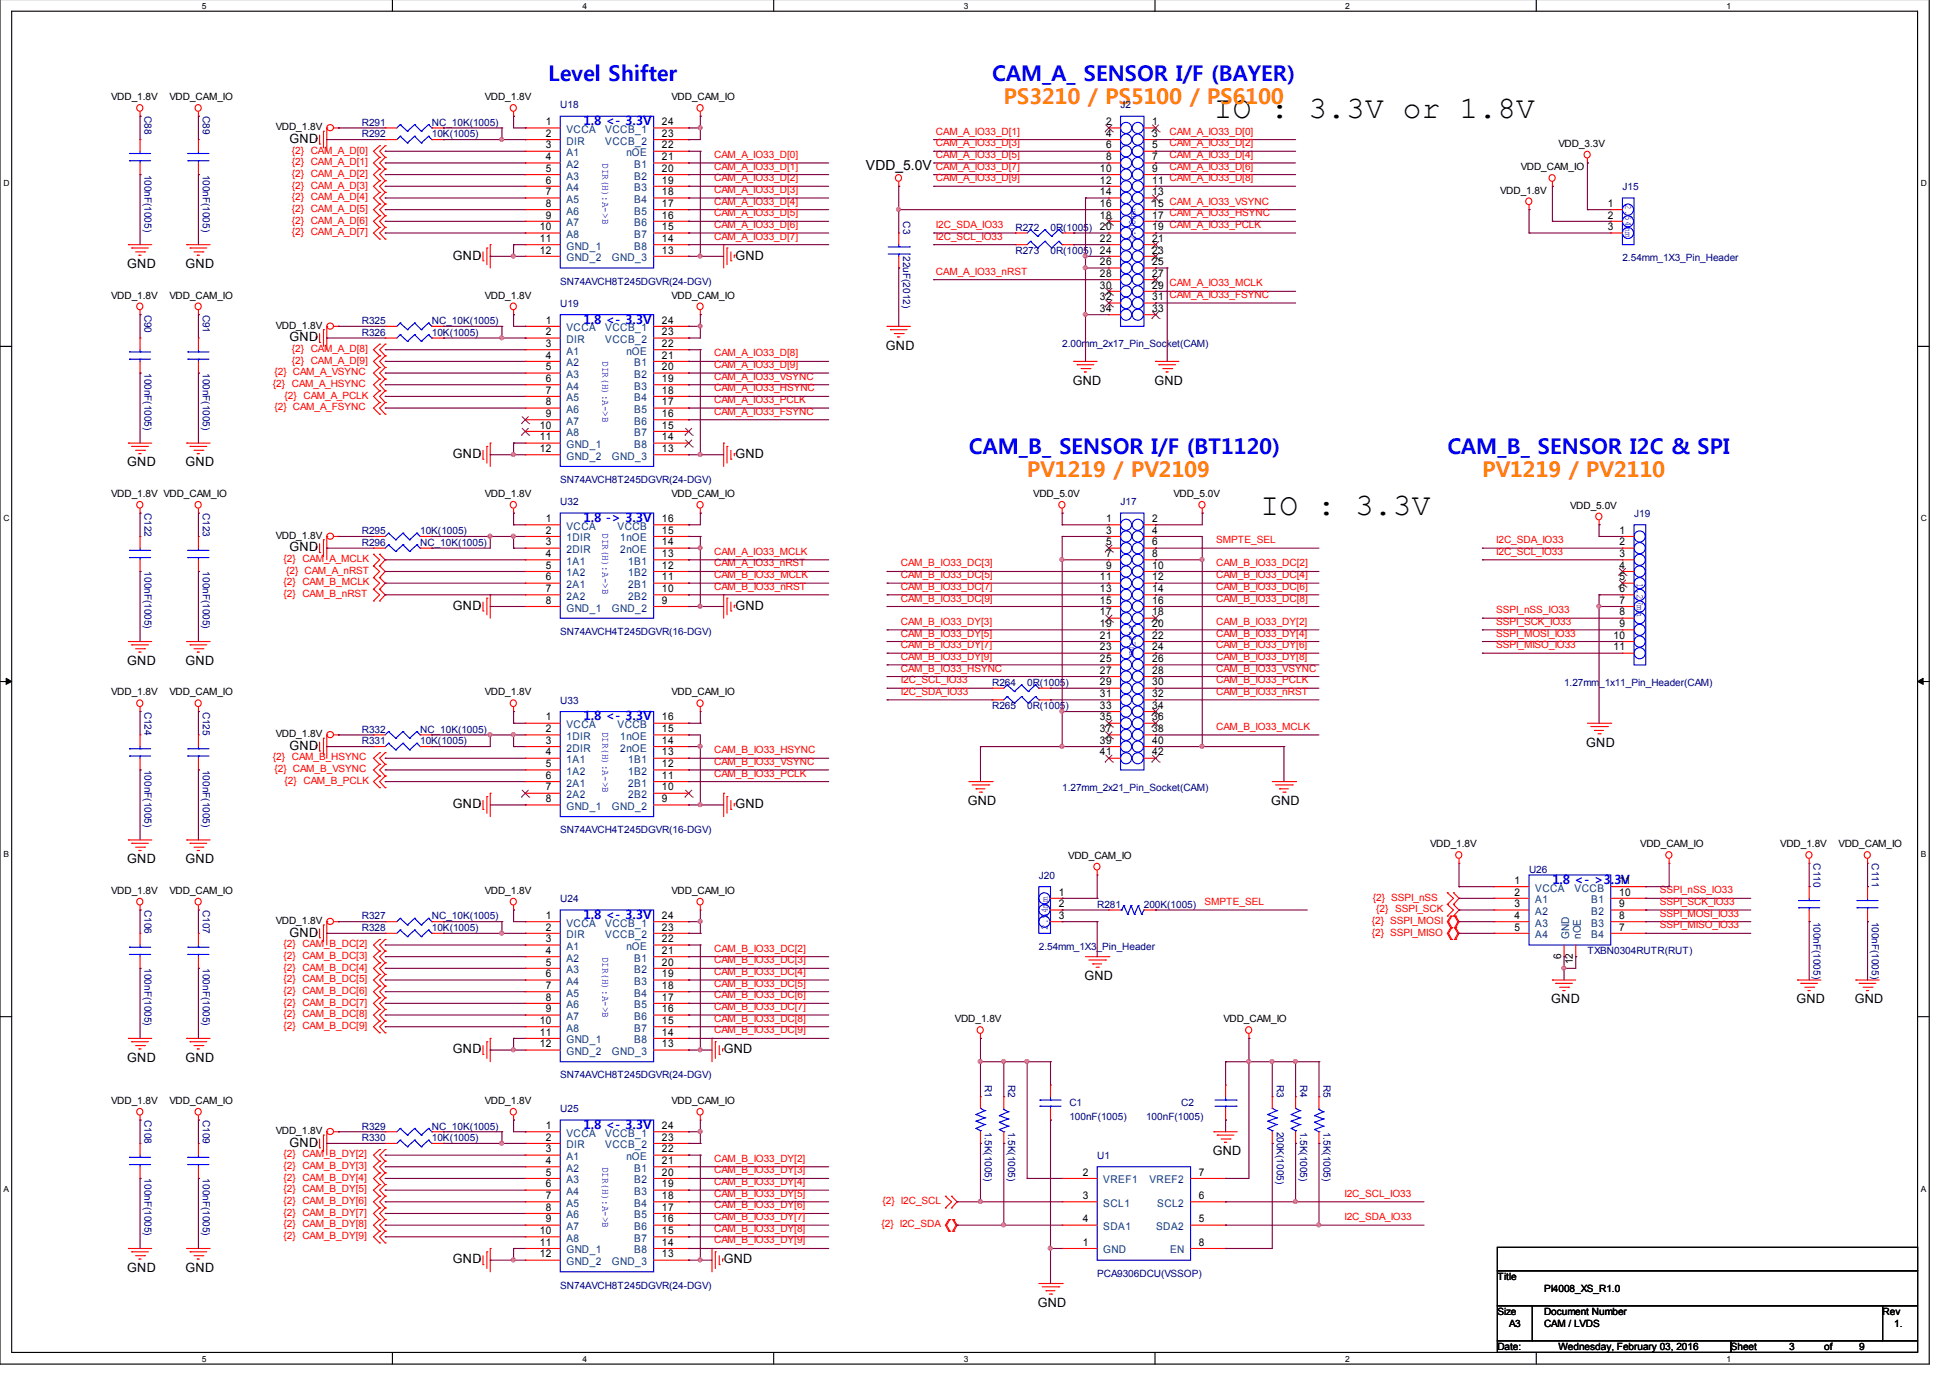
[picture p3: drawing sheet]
<svg xmlns="http://www.w3.org/2000/svg" width="297mm" height="210mm" viewBox="0 0 297 210" stroke-linecap="round" stroke-linejoin="round" font-family="sans-serif">
<defs><g id="words">
<g font-size="4.7">
<text x="184.9" y="18">IO : 3.3V or 1.8V</text>
<text x="192" y="78.4">IO : 3.3V</text>
</g>
<g font-size="3.3" fill="#00f">
<text x="83.6" y="12.3">Level Shifter</text>
<text x="151.1" y="12.3">CAM_A_ SENSOR I/F (BAYER)</text>
<text x="147.6" y="69.2">CAM_B_ SENSOR I/F (BT1120)</text>
<text x="220.5" y="69.2">CAM_B_ SENSOR I2C &amp; SPI</text>
</g>
<g font-size="3.3" fill="#ff8000">
<text x="152.9" y="15.8">PS3210 / PS5100 / PS6100</text>
<text x="156.5" y="72.7">PV1219 / PV2109</text>
<text x="225.8" y="72.7">PV1219 / PV2110</text>
</g>
<text font-size="2.1" x="131.9" y="25.9">VDD_5.0V</text>
<g font-size="1.9">
<text x="44.1" y="21.8">GND</text>
<text x="19.4" y="40.8">GND</text>
<text x="28.3" y="40.8">GND</text>
<text x="69" y="39.6">GND</text>
<text x="112" y="39.6">GND</text>
<text x="44.1" y="52">GND</text>
<text x="135" y="53.3">GND</text>
<text x="163.4" y="58.6">GND</text>
<text x="175.9" y="58.6">GND</text>
<text x="19.4" y="71">GND</text>
<text x="28.3" y="71">GND</text>
<text x="69" y="69.8">GND</text>
<text x="112" y="69.8">GND</text>
<text x="44.1" y="84">GND</text>
<text x="69" y="92.9">GND</text>
<text x="112" y="92.9">GND</text>
<text x="19.4" y="101.3">GND</text>
<text x="28.3" y="101.3">GND</text>
<text x="241.6" y="113.7">GND</text>
<text x="44.1" y="114.2">GND</text>
<text x="69" y="123.1">GND</text>
<text x="112" y="123.1">GND</text>
<text x="147.4" y="122.6">GND</text>
<text x="193.6" y="122.6">GND</text>
<text x="19.4" y="131.5">GND</text>
<text x="28.3" y="131.5">GND</text>
<text x="44.1" y="142.7">GND</text>
<text x="165.2" y="149.3">GND</text>
<text x="236.3" y="152.8">GND</text>
<text x="273.6" y="152.8">GND</text>
<text x="282.5" y="152.8">GND</text>
<text x="19.4" y="161.7">GND</text>
<text x="28.3" y="161.7">GND</text>
<text x="69" y="160.5">GND</text>
<text x="110.2" y="160.5">GND</text>
<text x="44.1" y="174.7">GND</text>
<text x="184.7" y="176">GND</text>
<text x="19.4" y="193.7">GND</text>
<text x="28.3" y="193.7">GND</text>
<text x="69" y="192.5">GND</text>
<text x="110.2" y="192.5">GND</text>
<text x="158.1" y="199.1">GND</text>
</g>
<g font-size="1.9" fill="#00f">
<text x="88.9" y="19.1">1.8 &lt;- 3.3V</text>
<text x="88.9" y="49.3">1.8 &lt;- 3.3V</text>
<text x="88.9" y="79.5">1.8 -&gt; 3.3V</text>
<text x="88.9" y="109.7">1.8 &lt;- 3.3V</text>
<text x="236.5" y="134.6">1.8 &lt;- &gt;3</text>
<text x="245.4" y="134.6">.</text>
<text x="245.9" y="134.6">3V</text>
<text x="88.9" y="140">1.8 &lt;- 3.3V</text>
<text x="88.9" y="172">1.8 &lt;- 3.3V</text>
</g>
<g font-size="1.6">
<text x="83.1" y="19.1">1</text>
<text x="83.1" y="20.8">2</text>
<text x="83.1" y="22.6">3</text>
<text x="100.8" y="22.6">22</text>
<text x="100.8" y="20.8">23</text>
<text x="100.8" y="19.1">24</text>
<text x="168.5" y="19.1">2</text>
<text x="168.5" y="20.8">4</text>
<text x="168.5" y="22.6">6</text>
<text x="175.5" y="19.1">1</text>
<text x="175.5" y="20.8">3</text>
<text x="175.5" y="22.6">5</text>
<text x="83.1" y="24.4">4</text>
<text x="83.1" y="26.2">5</text>
<text x="83.1" y="28">6</text>
<text x="83.1" y="29.7">7</text>
<text x="100.8" y="26.2">20</text>
<text x="100.8" y="28">19</text>
<text x="100.8" y="29.7">18</text>
<text x="100.8" y="24.4">21</text>
<text x="167.6" y="26.2">10</text>
<text x="167.6" y="28">12</text>
<text x="167.6" y="29.7">14</text>
<text x="168.5" y="24.4">8</text>
<text x="175.5" y="24.4">7</text>
<text x="175.5" y="26.2">9</text>
<text x="175.5" y="28">11 CAM_A_IO33_D[8]</text>
<text x="175.5" y="29.7">13</text>
<text x="82.2" y="35.1">10</text>
<text x="83.1" y="31.5">8</text>
<text x="83.1" y="33.3">9</text>
<text x="100.8" y="31.5">17</text>
<text x="100.8" y="33.3">16</text>
<text x="100.8" y="35.1">15</text>
<text x="167.6" y="31.5">16</text>
<text x="167.6" y="33.3">18</text>
<text x="167.6" y="35.1">20</text>
<text x="175.5" y="31.5">15 CAM_A_IO33_VSYNC</text>
<text x="175.5" y="33.3">17 CAM_A_IO33_HSYNC</text>
<text x="175.5" y="35.1">19 CAM_A_IO33_PCLK</text>
<text x="244.9" y="31.5">1</text>
<text x="244.9" y="33.3">2</text>
<text x="244.9" y="35.1">3</text>
<text x="82.2" y="36.8">11</text>
<text x="82.2" y="38.6">12</text>
<text x="100.8" y="36.8">14</text>
<text x="100.8" y="38.6">13</text>
<text x="167.6" y="36.8">22</text>
<text x="167.6" y="38.6">24</text>
<text x="167.6" y="40.4">26</text>
<text x="175.5" y="36.8">21</text>
<text x="175.5" y="38.6">23</text>
<text x="175.5" y="40.4">25</text>
<text x="167.6" y="42.2">28</text>
<text x="167.6" y="44">30</text>
<text x="167.6" y="45.7">32</text>
<text x="167.6" y="47.5">34</text>
<text x="175.5" y="42.2">27</text>
<text x="175.5" y="44">29</text>
<text x="175.5" y="45.7">31</text>
<text x="175.5" y="47.5">33</text>
<text x="83.1" y="49.3">1</text>
<text x="83.1" y="51.1">2</text>
<text x="83.1" y="52.8">3</text>
<text x="100.8" y="52.8">22</text>
<text x="100.8" y="51.1">23</text>
<text x="100.8" y="49.3">24</text>
<text x="83.1" y="54.6">4</text>
<text x="83.1" y="56.4">5</text>
<text x="83.1" y="58.2">6</text>
<text x="83.1" y="60">7</text>
<text x="100.8" y="56.4">20</text>
<text x="100.8" y="58.2">19</text>
<text x="100.8" y="60">18</text>
<text x="100.8" y="54.6">21</text>
<text x="82.2" y="65.3">10</text>
<text x="83.1" y="61.7">8</text>
<text x="83.1" y="63.5">9</text>
<text x="100.8" y="61.7">17</text>
<text x="100.8" y="63.5">16</text>
<text x="100.8" y="65.3">15</text>
<text x="82.2" y="67.1">11</text>
<text x="82.2" y="68.8">12</text>
<text x="100.8" y="67.1">14</text>
<text x="100.8" y="68.8">13</text>
<text x="83.1" y="79.5">1</text>
<text x="83.1" y="81.3">2</text>
<text x="83.1" y="83.1">3</text>
<text x="100.8" y="83.1">14</text>
<text x="100.8" y="81.3">15</text>
<text x="100.8" y="79.5">16</text>
<text x="168.5" y="79.5">1</text>
<text x="168.5" y="81.3">3</text>
<text x="168.5" y="83.1">5</text>
<text x="175.5" y="79.5">2</text>
<text x="175.5" y="81.3">4</text>
<text x="175.5" y="83.1">6</text>
<text x="246.7" y="81.3">1</text>
<text x="246.7" y="83.1">2</text>
<text x="83.1" y="84.9">4</text>
<text x="83.1" y="86.6">5</text>
<text x="83.1" y="88.4">6</text>
<text x="100.8" y="86.6">12</text>
<text x="100.8" y="88.4">11</text>
<text x="100.8" y="84.9">13</text>
<text x="167.6" y="88.4">11</text>
<text x="168.5" y="84.9">7</text>
<text x="168.5" y="86.6">9</text>
<text x="175.5" y="84.9">8</text>
<text x="175.5" y="86.6">10</text>
<text x="175.5" y="88.4">12</text>
<text x="246.7" y="84.9">3</text>
<text x="246.7" y="86.6">4</text>
<text x="246.7" y="88.4">5</text>
<text x="83.1" y="90.2">7</text>
<text x="83.1" y="92">8</text>
<text x="100.8" y="90.2">10</text>
<text x="100.8" y="92">9</text>
<text x="167.6" y="90.2">13</text>
<text x="167.6" y="92">15</text>
<text x="167.6" y="93.7">17</text>
<text x="167.6" y="95.5">19</text>
<text x="175.5" y="90.2">14</text>
<text x="175.5" y="92">16</text>
<text x="175.5" y="93.7">18</text>
<text x="175.5" y="95.5">20</text>
<text x="246.7" y="90.2">6</text>
<text x="246.7" y="92">7</text>
<text x="246.7" y="93.7">8</text>
<text x="246.7" y="95.5">9</text>
<text x="167.6" y="97.3">21</text>
<text x="167.6" y="99.1">23</text>
<text x="167.6" y="100.9">25</text>
<text x="175.5" y="97.3">22</text>
<text x="175.5" y="99.1">24</text>
<text x="175.5" y="100.9">26</text>
<text x="245.8" y="97.3">10</text>
<text x="245.8" y="99.1">11</text>
<text x="167.6" y="102.6">27</text>
<text x="167.6" y="104.4">29</text>
<text x="167.6" y="106.2">31</text>
<text x="167.6" y="108">33</text>
<text x="175.5" y="102.6">28</text>
<text x="175.5" y="104.4">30</text>
<text x="175.5" y="106.2">32</text>
<text x="175.5" y="108">34</text>
<text x="83.1" y="109.7">1</text>
<text x="83.1" y="111.5">2</text>
<text x="83.1" y="113.3">3</text>
<text x="100.8" y="113.3">14</text>
<text x="100.8" y="111.5">15</text>
<text x="100.8" y="109.7">16</text>
<text x="167.6" y="109.7">35</text>
<text x="167.6" y="111.5">37</text>
<text x="167.6" y="113.3">39</text>
<text x="175.5" y="111.5">38</text>
<text x="175.5" y="113.3">40</text>
<text x="175.5" y="109.7">36</text>
<text x="83.1" y="115.1">4</text>
<text x="83.1" y="116.9">5</text>
<text x="83.1" y="118.6">6</text>
<text x="100.8" y="116.9">12</text>
<text x="100.8" y="118.6">11</text>
<text x="100.8" y="115.1">13</text>
<text x="167.6" y="115.1">41</text>
<text x="175.5" y="115.1">42</text>
<text x="83.1" y="120.4">7</text>
<text x="83.1" y="122.2">8</text>
<text x="100.8" y="120.4">10</text>
<text x="100.8" y="122.2">9</text>
<text x="161.3" y="136.4">1</text>
<text x="230.7" y="134.6">1</text>
<text x="230.7" y="136.4">2</text>
<text x="246.6" y="136.4">10</text>
<text x="246.6" y="134.6">11</text>
<text x="83.1" y="140">1</text>
<text x="83.1" y="141.7">2</text>
<text x="83.1" y="143.5">3</text>
<text x="100.8" y="143.5">22</text>
<text x="100.8" y="141.7">23</text>
<text x="100.8" y="140">24</text>
<text x="161.3" y="138.2">2</text>
<text x="161.3" y="140">3</text>
<text x="230.7" y="138.2">3</text>
<text x="230.7" y="140">4</text>
<text x="230.7" y="141.7">5</text>
<text x="246.6" y="141.7">7</text>
<text x="246.6" y="140">8</text>
<text x="246.6" y="138.2">9</text>
<text x="83.1" y="145.3">4</text>
<text x="83.1" y="147.1">5</text>
<text x="83.1" y="148.9">6</text>
<text x="100.8" y="147.1">20</text>
<text x="100.8" y="148.9">19</text>
<text x="100.8" y="145.3">21</text>
<text x="237.8" y="146.1" transform="rotate(-90 237.8 146.1)">6</text>
<text x="239.6" y="146.9" transform="rotate(-90 239.6 146.9)">12</text>
<text x="82.2" y="156">10</text>
<text x="83.1" y="150.6">7</text>
<text x="83.1" y="152.4">8</text>
<text x="83.1" y="154.2">9</text>
<text x="100.8" y="150.6">18</text>
<text x="100.8" y="152.4">17</text>
<text x="100.8" y="154.2">16</text>
<text x="100.8" y="156">15</text>
<text x="82.2" y="157.7">11</text>
<text x="82.2" y="159.5">12</text>
<text x="100.8" y="157.7">14</text>
<text x="100.8" y="159.5">13</text>
<text x="83.1" y="172">1</text>
<text x="83.1" y="173.8">2</text>
<text x="100.8" y="173.8">23</text>
<text x="100.8" y="172">24</text>
<text x="83.1" y="175.5">3</text>
<text x="83.1" y="177.3">4</text>
<text x="83.1" y="179.1">5</text>
<text x="100.8" y="179.1">20</text>
<text x="100.8" y="177.3">21</text>
<text x="100.8" y="175.5">22</text>
<text x="164.9" y="179.1">2</text>
<text x="182.6" y="179.1">7</text>
<text x="83.1" y="180.9">6</text>
<text x="83.1" y="182.6">7</text>
<text x="83.1" y="184.4">8</text>
<text x="100.8" y="180.9">19</text>
<text x="100.8" y="182.6">18</text>
<text x="100.8" y="184.4">17</text>
<text x="164.9" y="182.6">3</text>
<text x="182.6" y="182.6">6</text>
<text x="82.2" y="188">10</text>
<text x="82.2" y="189.8">11</text>
<text x="82.2" y="191.5">12</text>
<text x="83.1" y="186.2">9</text>
<text x="100.8" y="186.2">16</text>
<text x="100.8" y="188">15</text>
<text x="100.8" y="189.8">14</text>
<text x="100.8" y="191.5">13</text>
<text x="164.9" y="186.2">4</text>
<text x="164.9" y="189.8">1</text>
<text x="182.6" y="186.2">5</text>
<text x="182.6" y="189.8">8</text>
</g>
<g font-size="1.6" fill="#004080">
<text x="86.3" y="20.2">VCCA</text>
<text x="86.3" y="22">DIR</text>
<text x="86.3" y="23.8">A1</text>
<text x="92.2" y="22">VCCB_2</text>
<text x="92.2" y="20.2">VCCB_1</text>
<text x="95.4" y="23.8">nOE</text>
<text x="86.3" y="25.6">A2</text>
<text x="86.3" y="27.4">A3</text>
<text x="86.3" y="29.1">A4</text>
<text x="96.6" y="27.4">B2</text>
<text x="96.6" y="29.1">B3</text>
<text x="96.6" y="25.6">B1</text>
<text x="86.3" y="30.9">A5</text>
<text x="86.3" y="32.7">A6</text>
<text x="86.3" y="34.5">A7</text>
<text x="96.6" y="30.9">B4</text>
<text x="96.6" y="32.7">B5</text>
<text x="96.6" y="34.5">B6</text>
<text x="86.3" y="36.3">A8</text>
<text x="86.3" y="38">GND_1</text>
<text x="86.3" y="39.8">GND_2</text>
<text x="93.2" y="39.8">GND_3</text>
<text x="96.6" y="36.3">B7</text>
<text x="96.6" y="38">B8</text>
<text x="86.3" y="50.5">VCCA</text>
<text x="86.3" y="52.3">DIR</text>
<text x="92.2" y="52.3">VCCB_2</text>
<text x="92.2" y="50.5">VCCB_1</text>
<text x="86.3" y="54">A1</text>
<text x="86.3" y="55.8">A2</text>
<text x="86.3" y="57.6">A3</text>
<text x="86.3" y="59.4">A4</text>
<text x="95.4" y="54">nOE</text>
<text x="96.6" y="57.6">B2</text>
<text x="96.6" y="59.4">B3</text>
<text x="96.6" y="55.8">B1</text>
<text x="86.3" y="61.1">A5</text>
<text x="86.3" y="62.9">A6</text>
<text x="86.3" y="64.7">A7</text>
<text x="96.6" y="61.1">B4</text>
<text x="96.6" y="62.9">B5</text>
<text x="96.6" y="64.7">B6</text>
<text x="86.3" y="66.5">A8</text>
<text x="86.3" y="68.3">GND_1</text>
<text x="86.3" y="70">GND_2</text>
<text x="93.2" y="70">GND_3</text>
<text x="96.6" y="66.5">B7</text>
<text x="96.6" y="68.3">B8</text>
<text x="86.3" y="80.7">VCCA</text>
<text x="86.3" y="82.5">1DIR</text>
<text x="94.1" y="80.7">VCCB</text>
<text x="94.5" y="82.5">1nOE</text>
<text x="86.3" y="84.3">2DIR</text>
<text x="86.3" y="86">1A1</text>
<text x="86.3" y="87.8">1A2</text>
<text x="86.3" y="89.6">2A1</text>
<text x="94.5" y="84.3">2nOE</text>
<text x="95.7" y="87.8">1B2</text>
<text x="95.7" y="89.6">2B1</text>
<text x="95.7" y="86">1B1</text>
<text x="86.3" y="91.4">2A2</text>
<text x="86.3" y="93.1">GND_1</text>
<text x="93.2" y="93.1">GND_2</text>
<text x="95.7" y="91.4">2B2</text>
<text x="86.3" y="110.9">VCCA</text>
<text x="86.3" y="112.7">1DIR</text>
<text x="94.1" y="110.9">VCCB</text>
<text x="94.5" y="112.7">1nOE</text>
<text x="86.3" y="114.5">2DIR</text>
<text x="86.3" y="116.3">1A1</text>
<text x="86.3" y="118">1A2</text>
<text x="86.3" y="119.8">2A1</text>
<text x="94.5" y="114.5">2nOE</text>
<text x="95.7" y="118">1B2</text>
<text x="95.7" y="119.8">2B1</text>
<text x="95.7" y="116.3">1B1</text>
<text x="86.3" y="121.6">2A2</text>
<text x="86.3" y="123.4">GND_1</text>
<text x="93.2" y="123.4">GND_2</text>
<text x="95.7" y="121.6">2B2</text>
<text x="233.8" y="135.8">VCCA</text>
<text x="233.8" y="137.6">A1</text>
<text x="239.9" y="135.8">VCCB</text>
<text x="242.4" y="137.6">B1</text>
<text x="86.3" y="141.2">VCCA</text>
<text x="86.3" y="142.9">DIR</text>
<text x="92.2" y="142.9">VCCB_2</text>
<text x="92.2" y="141.2">VCCB_1</text>
<text x="233.8" y="139.4">A2</text>
<text x="233.8" y="141.2">A3</text>
<text x="233.8" y="142.9">A4</text>
<text x="239" y="143" transform="rotate(-90 239 143)">GND</text>
<text x="240.8" y="143" transform="rotate(-90 240.8 143)">nOE</text>
<text x="242.4" y="142.9">B4</text>
<text x="242.4" y="141.2">B3</text>
<text x="242.4" y="139.4">B2</text>
<text x="86.3" y="144.7">A1</text>
<text x="86.3" y="146.5">A2</text>
<text x="86.3" y="148.3">A3</text>
<text x="95.4" y="144.7">nOE</text>
<text x="96.6" y="148.3">B2</text>
<text x="96.6" y="146.5">B1</text>
<text x="86.3" y="150">A4</text>
<text x="86.3" y="151.8">A5</text>
<text x="86.3" y="153.6">A6</text>
<text x="86.3" y="155.4">A7</text>
<text x="96.6" y="150">B3</text>
<text x="96.6" y="151.8">B4</text>
<text x="96.6" y="153.6">B5</text>
<text x="96.6" y="155.4">B6</text>
<text x="86.3" y="157.2">A8</text>
<text x="86.3" y="158.9">GND_1</text>
<text x="86.3" y="160.7">GND_2</text>
<text x="93.2" y="160.7">GND_3</text>
<text x="96.6" y="157.2">B7</text>
<text x="96.6" y="158.9">B8</text>
<text x="86.3" y="173.2">VCCA</text>
<text x="92.2" y="173.2">VCCB_1</text>
<text x="86.3" y="174.9">DIR</text>
<text x="86.3" y="176.7">A1</text>
<text x="86.3" y="178.5">A2</text>
<text x="92.2" y="174.9">VCCB_2</text>
<text x="95.4" y="176.7">nOE</text>
<text x="96.6" y="178.5">B1</text>
<text x="86.3" y="180.3">A3</text>
<text x="86.3" y="182">A4</text>
<text x="86.3" y="183.8">A5</text>
<text x="86.3" y="185.6">A6</text>
<text x="96.6" y="180.3">B2</text>
<text x="96.6" y="182">B3</text>
<text x="96.6" y="183.8">B4</text>
<text x="96.6" y="185.6">B5</text>
<text x="168.1" y="180.3">VREF1</text>
<text x="168.1" y="183.8">SCL1</text>
<text x="175.1" y="180.3">VREF2</text>
<text x="176.3" y="183.8">SCL2</text>
<text x="86.3" y="187.4">A7</text>
<text x="86.3" y="189.2">A8</text>
<text x="86.3" y="190.9">GND_1</text>
<text x="96.6" y="187.4">B6</text>
<text x="96.6" y="189.2">B7</text>
<text x="96.6" y="190.9">B8</text>
<text x="168.1" y="187.4">SDA1</text>
<text x="168.1" y="190.9">GND</text>
<text x="176.1" y="187.4">SDA2</text>
<text x="178.2" y="190.9">EN</text>
<text x="86.3" y="192.7">GND_2</text>
<text x="93.2" y="192.7">GND_3</text>
</g>
<g font-size="1.5">
<text x="16.9" y="15.3">VDD_1.8V</text>
<text x="25.8" y="15.3">VDD_CAM_IO</text>
<text x="73.8" y="15.3">VDD_1.8V</text>
<text x="102.3" y="15.3">VDD_CAM_IO</text>
<text x="42" y="19.8">VDD_1.8V</text>
<text x="237.4" y="22.4">VDD_3.3V</text>
<text x="228.5" y="29.5">VDD_1.8V</text>
<text x="231.6" y="25.9">VDD_CAM_IO</text>
<text x="16.9" y="45.5">VDD_1.8V</text>
<text x="25.8" y="45.5">VDD_CAM_IO</text>
<text x="73.8" y="45.5">VDD_1.8V</text>
<text x="102.3" y="45.5">VDD_CAM_IO</text>
<text x="42" y="50.1">VDD_1.8V</text>
<text x="16.9" y="75.7">VDD_1.8V VDD_CAM_IO</text>
<text x="73.8" y="75.7">VDD_1.8V</text>
<text x="102.3" y="75.7">VDD_CAM_IO</text>
<text x="157.4" y="75.7">VDD_5.0V</text>
<text x="178.7" y="75.7">VDD_5.0V</text>
<text x="239.2" y="77.5">VDD_5.0V</text>
<text x="42" y="82.1">VDD_1.8V</text>
<text x="16.9" y="105.9">VDD_1.8V</text>
<text x="25.8" y="105.9">VDD_CAM_IO</text>
<text x="73.8" y="105.9">VDD_1.8V</text>
<text x="102.3" y="105.9">VDD_CAM_IO</text>
<text x="42" y="112.3">VDD_1.8V</text>
<text x="162.7" y="130.8">VDD_CAM_IO</text>
<text x="217.8" y="129">VDD_1.8V</text>
<text x="249.9" y="129">VDD_CAM_IO</text>
<text x="271.2" y="129">VDD_1.8V</text>
<text x="280.1" y="129">VDD_CAM_IO</text>
<text x="16.9" y="136.2">VDD_1.8V</text>
<text x="25.8" y="136.2">VDD_CAM_IO</text>
<text x="73.8" y="136.2">VDD_1.8V</text>
<text x="102.3" y="136.2">VDD_CAM_IO</text>
<text x="42" y="140.7">VDD_1.8V</text>
<text x="145.5" y="155.7">VDD_1.8V</text>
<text x="186.4" y="155.7">VDD_CAM_IO</text>
<text x="16.9" y="168.2">VDD_1.8V</text>
<text x="25.8" y="168.2">VDD_CAM_IO</text>
<text x="42" y="172.7">VDD_1.8V</text>
<text x="73.8" y="168.2">VDD_1.8V</text>
<text x="102.3" y="168.2">VDD_CAM_IO</text>
<text x="228.1" y="195">Title</text>
<text x="235.2" y="196.8">PI4008_XS_R1.0</text>
<text x="228.1" y="200.3">Size</text>
<text x="229.9" y="202.1">A3</text>
<text x="235.2" y="200.3">Document Number</text>
<text x="235.2" y="202.1">CAM / LVDS</text>
<text x="286.8" y="200.3">Rev</text>
<text x="288.5" y="202.1">1.</text>
<text x="228.1" y="205.7">Date:</text>
<text x="237.4" y="205.7">Wednesday, February 03, 2016</text>
<text x="263.7" y="205.7">Sheet</text>
<text x="272.5" y="205.7">3</text>
<text x="277.9" y="205.7">of</text>
<text x="283.2" y="205.7">9</text>
</g>
<g font-size="1.5" fill="#000080">
<text x="22" y="17.7" transform="rotate(90 22 17.7)">C88</text>
<text x="30.9" y="17.7" transform="rotate(90 30.9 17.7)">C89</text>
<text x="85.3" y="16.5">U18</text>
<text x="170.7" y="16.5">J2</text>
<text x="55.1" y="19.1">R291</text>
<text x="55.1" y="20.9">R292</text>
<text x="65.8" y="19.1">NC_10K(1005)</text>
<text x="65.8" y="20.9">10K(1005)</text>
<text x="22" y="26.6" transform="rotate(90 22 26.6)">100nF(1005)</text>
<text x="30.9" y="26.6" transform="rotate(90 30.9 26.6)">100nF(1005)</text>
<text x="247.1" y="29">J15</text>
<text x="137.6" y="33.7" transform="rotate(90 137.6 33.7)">C3</text>
<text x="154.7" y="35.2">R272</text>
<text x="160" y="35.2">0R(1005)</text>
<text x="137.6" y="39" transform="rotate(90 137.6 39)">22uF(2012)</text>
<text x="154.7" y="38.7">R273</text>
<text x="160" y="38.7">0R(1005)</text>
<text x="247.1" y="39.8">2.54mm_1X3_Pin_Header</text>
<text x="22" y="47.9" transform="rotate(90 22 47.9)">C90</text>
<text x="30.9" y="47.9" transform="rotate(90 30.9 47.9)">C91</text>
<text x="85.3" y="43.4">SN74AVCH8T245DGVR(24-DGV)</text>
<text x="85.3" y="46.8">U19</text>
<text x="55.1" y="49.4">R325</text>
<text x="55.1" y="51.2">R326</text>
<text x="65.8" y="49.4">NC_10K(1005)</text>
<text x="65.8" y="51.2">10K(1005)</text>
<text x="161.8" y="52.9">2.00mm_2x17_Pin_Socket(CAM)</text>
<text x="22" y="56.8" transform="rotate(90 22 56.8)">100nF(1005)</text>
<text x="30.9" y="56.8" transform="rotate(90 30.9 56.8)">100nF(1005)</text>
<text x="85.3" y="73.6">SN74AVCH8T245DGVR(24-DGV)</text>
<text x="85.3" y="77">U32</text>
<text x="170.7" y="77">J17</text>
<text x="22" y="78.2" transform="rotate(90 22 78.2)">C122</text>
<text x="30.9" y="78.2" transform="rotate(90 30.9 78.2)">C123</text>
<text x="55.1" y="83.2">R296</text>
<text x="55.1" y="81.4">R295</text>
<text x="64" y="83.2">NC_10K(1005)</text>
<text x="64" y="81.4">10K(1005)</text>
<text x="248.9" y="78.8">J19</text>
<text x="22" y="87.1" transform="rotate(90 22 87.1)">100nF(1005)</text>
<text x="30.9" y="87.1" transform="rotate(90 30.9 87.1)">100nF(1005)</text>
<text x="85.3" y="96.7">SN74AVCH4T245DGVR(16-DGV)</text>
<text x="85.3" y="107.2">U33</text>
<text x="151.1" y="104.5">R264</text>
<text x="156.5" y="104.5">0R(1005)</text>
<text x="238.3" y="104.5">1.27mm_1x11_Pin_Header(CAM)</text>
<text x="22" y="108.4" transform="rotate(90 22 108.4)">C124</text>
<text x="30.9" y="108.4" transform="rotate(90 30.9 108.4)">C125</text>
<text x="55.1" y="111.6">R332</text>
<text x="55.1" y="113.4">R331</text>
<text x="64" y="111.6">NC_10K(1005)</text>
<text x="64" y="113.4">10K(1005)</text>
<text x="151.1" y="108">R265</text>
<text x="156.5" y="108">0R(1005)</text>
<text x="22" y="117.3" transform="rotate(90 22 117.3)">100nF(1005)</text>
<text x="30.9" y="117.3" transform="rotate(90 30.9 117.3)">100nF(1005)</text>
<text x="161.8" y="120.5">1.27mm_2x21_Pin_Socket(CAM)</text>
<text x="85.3" y="126.9">SN74AVCH4T245DGVR(16-DGV)</text>
<text x="276.3" y="131.5" transform="rotate(90 276.3 131.5)">C110</text>
<text x="285.2" y="131.5" transform="rotate(90 285.2 131.5)">C111</text>
<text x="85.3" y="137.4">U24</text>
<text x="158.2" y="133.9">J20</text>
<text x="232.9" y="132.9">U26</text>
<text x="22" y="138.6" transform="rotate(90 22 138.6)">C106</text>
<text x="30.9" y="138.6" transform="rotate(90 30.9 138.6)">C107</text>
<text x="55.1" y="140.1">R327</text>
<text x="55.1" y="141.8">R328</text>
<text x="65.8" y="140.1">NC_10K(1005)</text>
<text x="65.8" y="141.8">10K(1005)</text>
<text x="167.1" y="138.3">R281</text>
<text x="174.2" y="138.3">200K(1005)</text>
<text x="276.3" y="140.4" transform="rotate(90 276.3 140.4)">100nF(1005)</text>
<text x="285.2" y="140.4" transform="rotate(90 285.2 140.4)">100nF(1005)</text>
<text x="22" y="147.5" transform="rotate(90 22 147.5)">100nF(1005)</text>
<text x="30.9" y="147.5" transform="rotate(90 30.9 147.5)">100nF(1005)</text>
<text x="158.2" y="144.7">2.54mm_1X3_Pin_Header</text>
<text x="241.8" y="145.4">TXBN0304RUTR(RUT)</text>
<text x="85.3" y="164.3">SN74AVCH8T245DGVR(24-DGV)</text>
<text x="150" y="165.3" transform="rotate(90 150 165.3)">R1</text>
<text x="153.6" y="165.3" transform="rotate(90 153.6 165.3)">R2</text>
<text x="194.5" y="165.3" transform="rotate(90 194.5 165.3)">R3</text>
<text x="198" y="165.3" transform="rotate(90 198 165.3)">R4</text>
<text x="201.6" y="165.3" transform="rotate(90 201.6 165.3)">R5</text>
<text x="22" y="170.6" transform="rotate(90 22 170.6)">C108</text>
<text x="30.9" y="170.6" transform="rotate(90 30.9 170.6)">C109</text>
<text x="55.1" y="172.1">R329</text>
<text x="55.1" y="173.8">R330</text>
<text x="65.8" y="172.1">NC_10K(1005)</text>
<text x="65.8" y="173.8">10K(1005)</text>
<text x="85.3" y="169.4">U25</text>
<text x="150" y="172.4" transform="rotate(90 150 172.4)">1.5K(1005)</text>
<text x="153.6" y="172.4" transform="rotate(90 153.6 172.4)">1.5K(1005)</text>
<text x="162.9" y="168.5">C1</text>
<text x="162.9" y="170.6">100nF(1005)</text>
<text x="174.6" y="170.6">100nF(1005)</text>
<text x="179.9" y="168.5">C2</text>
<text x="194.5" y="172.4" transform="rotate(90 194.5 172.4)">200K(1005)</text>
<text x="198" y="172.4" transform="rotate(90 198 172.4)">1.5K(1005)</text>
<text x="201.6" y="172.4" transform="rotate(90 201.6 172.4)">1.5K(1005)</text>
<text x="22" y="179.5" transform="rotate(90 22 179.5)">100nF(1005)</text>
<text x="30.9" y="179.5" transform="rotate(90 30.9 179.5)">100nF(1005)</text>
<text x="167.1" y="176.5">U1</text>
<text x="85.3" y="196.3">SN74AVCH8T245DGVR(24-DGV)</text>
<text x="167.1" y="194.5">PCA9306DCU(VSSOP)</text>
</g>
<g font-size="1.5" fill="#f00">
<text x="44.4" y="23.4">{2} CAM_A_D[0]</text>
<text x="142.6" y="20.5">CAM_A_IO33_D[1]</text>
<text x="142.6" y="22.3">CAM_A_IO33_D[3]</text>
<text x="178.1" y="20.5">CAM_A_IO33_D[0]</text>
<text x="178.1" y="22.3">CAM_A_IO33_D[2]</text>
<text x="44.4" y="25.2">{2} CAM_A_D[1]</text>
<text x="44.4" y="26.9">{2} CAM_A_D[2]</text>
<text x="44.4" y="28.7">{2} CAM_A_D[3]</text>
<text x="108.8" y="24.1">CAM_A_IO33_D[0]</text>
<text x="108.8" y="27.6">CAM_A_IO33_D[2]</text>
<text x="108.8" y="25.8">CAM_A_IO33_D[1]</text>
<text x="108.8" y="29.4">CAM_A_IO33_D[3]</text>
<text x="142.6" y="24.1">CAM_A_IO33_D[5]</text>
<text x="142.6" y="25.8">CAM_A_IO33_D[7]</text>
<text x="142.6" y="27.6">CAM_A_IO33_D[9]</text>
<text x="178.1" y="24.1">CAM_A_IO33_D[4]</text>
<text x="178.1" y="25.8">CAM_A_IO33_D[6]</text>
<text x="44.4" y="30.5">{2} CAM_A_D[4]</text>
<text x="44.4" y="32.3">{2} CAM_A_D[5]</text>
<text x="44.4" y="34.1">{2} CAM_A_D[6]</text>
<text x="44.4" y="35.8">{2} CAM_A_D[7]</text>
<text x="108.8" y="31.2">CAM_A_IO33_D[4]</text>
<text x="108.8" y="34.7">CAM_A_IO33_D[6]</text>
<text x="108.8" y="32.9">CAM_A_IO33_D[5]</text>
<text x="142.6" y="34.7">I2C_SDA_IO33</text>
<text x="108.8" y="36.5">CAM_A_IO33_D[7]</text>
<text x="142.6" y="41.8">CAM_A_IO33_nRST</text>
<text x="142.6" y="36.5">I2C_SCL_IO33</text>
<text x="178.1" y="43.6">CAM_A_IO33_MCLK</text>
<text x="178.1" y="45.4">CAM_A_IO33_FSYNC</text>
<text x="44.4" y="53.6">{2} CAM_A_D[8]</text>
<text x="41.6" y="58.9">{2} CAM_A_HSYNC</text>
<text x="41.8" y="57.2">{2} CAM_A_VSYNC</text>
<text x="44.4" y="55.4">{2} CAM_A_D[9]</text>
<text x="108.8" y="54.3">CAM_A_IO33_D[8]</text>
<text x="108.8" y="57.8">CAM_A_IO33_VSYNC</text>
<text x="108.8" y="56.1">CAM_A_IO33_D[9]</text>
<text x="108.8" y="59.6">CAM_A_IO33_HSYNC</text>
<text x="41.8" y="62.5">{2} CAM_A_FSYNC</text>
<text x="43.3" y="60.7">{2} CAM_A_PCLK</text>
<text x="108.8" y="61.4">CAM_A_IO33_PCLK</text>
<text x="108.8" y="63.2">CAM_A_IO33_FSYNC</text>
<text x="185.3" y="82.7">SMPTE_SEL</text>
<text x="227.9" y="82.7">I2C_SDA_IO33</text>
<text x="43.2" y="85.6">{2} CAM_A_MCLK</text>
<text x="43.2" y="89.2">{2} CAM_B_MCLK</text>
<text x="43.6" y="87.4">{2} CAM_A_nRST</text>
<text x="108.8" y="86.3">CAM_A_IO33_nRST</text>
<text x="108.8" y="84.5">CAM_A_IO33_MCLK</text>
<text x="108.8" y="88.1">CAM_B_IO33_MCLK</text>
<text x="108.8" y="89.8">CAM_B_IO33_nRST</text>
<text x="137.2" y="88.1">CAM_B_IO33_DC[5]</text>
<text x="137.2" y="89.8">CAM_B_IO33_DC[7]</text>
<text x="137.2" y="86.3">CAM_B_IO33_DC[3]</text>
<text x="185.3" y="88.1">CAM_B_IO33_DC[4]</text>
<text x="185.3" y="89.8">CAM_B_IO33_DC[6]</text>
<text x="185.3" y="86.3">CAM_B_IO33_DC[2]</text>
<text x="227.9" y="84.5">I2C_SCL_IO33</text>
<text x="43.2" y="90.9">{2} CAM_B_nRST</text>
<text x="137.2" y="91.6">CAM_B_IO33_DC[9]</text>
<text x="137.2" y="95.2">CAM_B_IO33_DY[3]</text>
<text x="185.3" y="91.6">CAM_B_IO33_DC[8]</text>
<text x="185.3" y="95.2">CAM_B_IO33_DY[2]</text>
<text x="227.9" y="93.4">SSPI_nSS_IO33</text>
<text x="227.9" y="95.2">SSPI_SCK_IO33</text>
<text x="137.2" y="97">CAM_B_IO33_DY[5]</text>
<text x="137.2" y="98.7">CAM_B_IO33_DY[7]</text>
<text x="137.2" y="100.5">CAM_B_IO33_DY[9]</text>
<text x="185.3" y="97">CAM_B_IO33_DY[4]</text>
<text x="185.3" y="98.7">CAM_B_IO33_DY[6]</text>
<text x="185.3" y="100.5">CAM_B_IO33_DY[8]</text>
<text x="227.9" y="97">SSPI_MOSI_IO33</text>
<text x="227.9" y="98.7">SSPI_MISO_IO33</text>
<text x="137.2" y="104.1">I2C_SCL_IO33</text>
<text x="137.2" y="105.8">I2C_SDA_IO33</text>
<text x="137.2" y="102.3">CAM_B_IO33_HSYNC</text>
<text x="185.3" y="104.1">CAM_B_IO33_PCLK</text>
<text x="185.3" y="102.3">CAM_B_IO33_VSYNC</text>
<text x="185.3" y="105.8">CAM_B_IO33_nRST</text>
<text x="185.3" y="111.2">CAM_B_IO33_MCLK</text>
<text x="41.6" y="115.8">{2} CAM_B_HSYNC</text>
<text x="41.8" y="117.6">{2} CAM_B_VSYNC</text>
<text x="43.3" y="119.4">{2} CAM_B_PCLK</text>
<text x="108.8" y="114.7">CAM_B_IO33_HSYNC</text>
<text x="108.8" y="118.3">CAM_B_IO33_PCLK</text>
<text x="108.8" y="116.5">CAM_B_IO33_VSYNC</text>
<text x="183.5" y="137.9">SMPTE_SEL</text>
<text x="209.1" y="137.2">{2} SSPI_nSS</text>
<text x="252.8" y="136.1">SSPI_nSS_IO33</text>
<text x="252.8" y="137.9">SSPI_SCK_IO33</text>
<text x="209" y="140.7">{2} SSPI_MOSI</text>
<text x="209" y="142.5">{2} SSPI_MISO</text>
<text x="209.6" y="139">{2} SSPI_SCK</text>
<text x="252.8" y="139.6">SSPI_MOSI_IO33</text>
<text x="252.8" y="141.4">SSPI_MISO_IO33</text>
<text x="43.2" y="144.3">{2} CAM_B_DC[2]</text>
<text x="43.2" y="146.1">{2} CAM_B_DC[3]</text>
<text x="43.2" y="147.8">{2} CAM_B_DC[4]</text>
<text x="43.2" y="149.6">{2} CAM_B_DC[5]</text>
<text x="108.8" y="148.5">CAM_B_IO33_DC[4]</text>
<text x="108.8" y="145">CAM_B_IO33_DC[2]</text>
<text x="108.8" y="146.7">CAM_B_IO33_DC[3]</text>
<text x="43.2" y="151.4">{2} CAM_B_DC[6]</text>
<text x="43.2" y="153.2">{2} CAM_B_DC[7]</text>
<text x="43.2" y="155">{2} CAM_B_DC[8]</text>
<text x="108.8" y="152.1">CAM_B_IO33_DC[6]</text>
<text x="108.8" y="150.3">CAM_B_IO33_DC[5]</text>
<text x="108.8" y="153.9">CAM_B_IO33_DC[7]</text>
<text x="108.8" y="155.6">CAM_B_IO33_DC[8]</text>
<text x="43.2" y="156.7">{2} CAM_B_DC[9]</text>
<text x="108.8" y="157.4">CAM_B_IO33_DC[9]</text>
<text x="43.2" y="176.3">{2} CAM_B_DY[2]</text>
<text x="43.2" y="178.1">{2} CAM_B_DY[3]</text>
<text x="43.2" y="179.8">{2} CAM_B_DY[4]</text>
<text x="108.8" y="177">CAM_B_IO33_DY[2]</text>
<text x="108.8" y="178.7">CAM_B_IO33_DY[3]</text>
<text x="43.2" y="181.6">{2} CAM_B_DY[5]</text>
<text x="43.2" y="183.4">{2} CAM_B_DY[6]</text>
<text x="43.2" y="185.2">{2} CAM_B_DY[7]</text>
<text x="108.8" y="180.5">CAM_B_IO33_DY[4]</text>
<text x="108.8" y="184.1">CAM_B_IO33_DY[6]</text>
<text x="108.8" y="182.3">CAM_B_IO33_DY[5]</text>
<text x="108.8" y="185.9">CAM_B_IO33_DY[7]</text>
<text x="134.5" y="183.4">{2} I2C_SCL</text>
<text x="204.8" y="185.9">I2C_SDA_IO33</text>
<text x="204.8" y="182.3">I2C_SCL_IO33</text>
<text x="43.2" y="187">{2} CAM_B_DY[8]</text>
<text x="43.2" y="188.7">{2} CAM_B_DY[9]</text>
<text x="108.8" y="187.6">CAM_B_IO33_DY[8]</text>
<text x="108.8" y="189.4">CAM_B_IO33_DY[9]</text>
<text x="134.3" y="187">{2} I2C_SDA</text>
</g>
<g font-size="1.5" fill="#00f">
<text x="91.8" y="24.8" transform="rotate(90 91.8 24.8)">DIR(H):A-&gt;B</text>
<text x="247.6" y="31.1" transform="rotate(90 247.6 31.1)">2.54mm</text>
<text x="173" y="36.8" transform="rotate(-90 173 36.8)">2.00mm</text>
<text x="91.8" y="55" transform="rotate(90 91.8 55)">DIR(H):A-&gt;B</text>
<text x="91.8" y="81.2" transform="rotate(90 91.8 81.2)">DIR(H):A-&gt;B</text>
<text x="249.3" y="88.8" transform="rotate(90 249.3 88.8)">1.27mm</text>
<text x="172" y="95.1" transform="rotate(90 172 95.1)">1.27mm</text>
<text x="91.8" y="111.4" transform="rotate(90 91.8 111.4)">DIR(H):A-&gt;B</text>
<text x="159.6" y="141.7" transform="rotate(-90 159.6 141.7)">2.54mm</text>
<text x="91.8" y="145.7" transform="rotate(90 91.8 145.7)">DIR(H):A-&gt;B</text>
<text x="91.8" y="177.7" transform="rotate(90 91.8 177.7)">DIR(H):A-&gt;B</text>
</g>
<g font-size="1.3">
<text x="30.7" y="1.4">5</text>
<text x="88.7" y="1.4">4</text>
<text x="146.8" y="1.4">3</text>
<text x="204.9" y="1.4">2</text>
<text x="263" y="1.4">1</text>
<text x=".5" y="28.4">D</text>
<text x="292.6" y="28.4">D</text>
<text x=".5" y="79.4">C</text>
<text x="292.6" y="79.4">C</text>
<text x=".5" y="130.5">B</text>
<text x="292.6" y="130.5">B</text>
<text x=".5" y="181.5">A</text>
<text x="292.6" y="181.5">A</text>
<text x="30.7" y="207.4">5</text>
<text x="88.7" y="207.4">4</text>
<text x="146.8" y="207.4">3</text>
<text x="204.9" y="207.4">2</text>
<text x="263" y="207.4">1</text>
</g>
</g></defs>
<path d="M0 -.1v207.9h293.9v-207.9M1.8 1.7h290.3v204.3h-290.3z" fill="none" stroke="#000" stroke-width=".17"/>
<g fill="#fff">
<path d="M30.7 .2h.6v1.3h-.6z"/>
<path d="M30.7 206.3h.6v1.3h-.6z"/>
</g>
<path d="M59.8 -.1v1.8M59.8 206v1.8" fill="none" stroke="#000" stroke-width=".17"/>
<g fill="#fff">
<path d="M88.7 .2h.6v1.3h-.6z"/>
<path d="M88.7 206.3h.6v1.3h-.6z"/>
</g>
<path d="M117.9 -.1v1.8M117.9 206v1.8" fill="none" stroke="#000" stroke-width=".17"/>
<g fill="#fff">
<path d="M146.8 .2h.6v1.3h-.6z"/>
<path d="M146.8 206.3h.6v1.3h-.6z"/>
</g>
<path d="M175.9 -.1v1.8M175.9 206v1.8" fill="none" stroke="#000" stroke-width=".17"/>
<g fill="#fff">
<path d="M204.9 .2h.6v1.3h-.6z"/>
<path d="M204.9 206.3h.6v1.3h-.6z"/>
</g>
<path d="M234 -.1v1.8M234 206v1.8" fill="none" stroke="#000" stroke-width=".17"/>
<g fill="#fff">
<path d="M263 .2h.6v1.3h-.6z"/>
<path d="M263 206.3h.6v1.3h-.6z"/>
<path d="M.5 27.2h.9v1.3h-.9z"/>
<path d="M292.6 27.2h.9v1.3h-.9z"/>
<path d="M.5 78.2h.9v1.4h-.9z"/>
<path d="M292.6 78.2h.9v1.4h-.9z"/>
</g>
<path d="M0 52.8h1.8M292.1 52.8h1.8" fill="none" stroke="#000" stroke-width=".17"/>
<g fill="#fff">
<path d="M.5 129.3h.8v1.4h-.8z"/>
<path d="M292.6 129.3h.8v1.4h-.8z"/>
</g>
<path d="M0 103.8h1.8M292.1 103.8h1.8" fill="none" stroke="#000" stroke-width=".17"/>
<path d="M.9 103.3l.9 .5-.9 .4zM292.1 103.8l.8-.5v.9z" fill="#000" stroke="#000" stroke-width=".15"/>
<g fill="#fff">
<path d="M.5 180.4h.7v1.3h-.7z"/>
<path d="M292.6 180.4h.7v1.3h-.7z"/>
</g>
<path d="M0 154.9h1.8M292.1 154.9h1.8M228.1 190h64v3.6h-64zM228.1 193.6h64v5.3h-64zM228.1 198.9h5.3v5.3h-5.3zM233.4 198.9h53.4v5.3h-53.4zM286.8 198.9h5.3v5.3h-5.3zM228.1 204.2h35.6v1.8h-35.6zM263.7 204.2h28.4v1.8h-28.4z" fill="none" stroke="#000" stroke-width=".17"/>
<g fill="none" stroke="#f00" stroke-width=".17">
<path d="M21.3 17.7h.1M21.3 17v.7M30.2 17.7h.1M30.2 17v.7M49.3 20h.1M49.3 20v2.5M49.8 19.5h.1M49.8 19.5v3.5M50.9 19.5h.7M51.6 19.5h.1M58.7 19.5h.1M58.7 19.5h1.8"/>
<path d="M65.8 19.5h1.8M67.6 19.5h.1M78.2 17.7h.1M78.2 17v.7M80 19.5h.1M80 19.5h5.3M99.6 19.5h5.3M104.9 19.5h.1M106.7 17.7h.1M106.7 17v.7M168.9 19.5h.1M168.9 19.5h1.8"/>
<path d="M174.2 19.5h1.8M176 19.5h.1M19.6 37.3h.1M19.6 37.3h3.5M20.1 37.8h.1M20.1 37.8h2.5M20.7 38.4h1.3M21.2 38.9h.1M21.2 38.9h.3M21.3 26.6h.1M21.3 21.3h.1M21.3 21.3v1.7"/>
<path d="M21.3 24.8v1.8M22 38.4h.1M28.4 37.3h.1M28.4 37.3h3.6M29 37.8h.1M29 37.8h2.5M29.5 38.4h1.4M30.1 38.9h.1M30.1 38.9h.3M30.2 26.6h.1M30.2 21.3h.1M30.2 21.3v1.7"/>
<path d="M30.2 24.8v1.8M30.9 38.4h.1M48.2 21.1h.1M48.2 21.1v.3M48.7 21.9h.1M48.7 20.6v1.3M57.8 22.2h.1M57.8 24h.1M57.8 25.8h.1M57.8 27.5h.1M57.8 29.3h.1M57.8 31.1h.1"/>
<path d="M57.8 32.9h.1M57.8 34.6h.1M57.8 36.4h.1M57.8 22.2l-.9 .8 .9 1M57.8 24l-.9 .8 .9 1M57.8 25.8l-.9 .8 .9 .9M57.8 27.5l-.9 .9 .9 .9M57.8 29.3l-.9 .9 .9 .9M57.8 31.1l-.9 .8 .9 1M57.8 32.9l-.9 .8 .9 .9M57.8 34.6l-.9 .9 .9 .9M58.7 22.2h.1"/>
<path d="M58.7 24h.1M58.7 25.8h.1M58.7 27.5h.1M58.7 29.3h.1M58.7 31.1h.1M58.7 32.9h.1M58.7 34.6h.1M58.7 36.4h.1M58.7 21.3h.1M58.7 22.2l-.9 .8 .9 1M58.7 24l-.9 .8 .9 1M58.7 25.8l-.9 .8 .9 .9"/>
<path d="M58.7 27.5l-.9 .9 .9 .9M58.7 29.3l-.9 .9 .9 .9M58.7 31.1l-.9 .8 .9 1M58.7 32.9l-.9 .8 .9 .9M58.7 34.6l-.9 .9 .9 .9M58.7 21.3h1.8M65.8 21.3h1.8M67.6 21.3h.1M73.1 38.9h.1M73.1 38.9v.3M73.6 39.7h.1M73.6 38.4v1.3"/>
<path d="M74.2 37.8h.1M74.2 37.8v2.5M74.7 37.3h.1M74.7 37.3v3.5M80 21.3h.1M80 23h.1M80 24.8h.1M80 26.6h.1M80 28.4h.1M80 30.2h.1M80 31.9h.1M80 33.7h.1"/>
<path d="M80 35.5h.1M80 37.3h.1M80 39h.1M80 37.3h5.3M80 35.5h5.3M80 31.9h5.3M80 33.7h5.3M80 21.3h5.3M80 23h5.3M80 24.8h5.3M80 26.6h5.3M80 28.4h5.3"/>
<path d="M80 30.2h5.3M80 39h5.3M99.6 37.3h5.3M99.6 35.5h5.3M99.6 31.9h5.3M99.6 33.7h5.3M99.6 21.3h5.3M99.6 23h5.3M99.6 24.8h5.3M99.6 26.6h5.3M99.6 28.4h5.3M99.6 30.2h5.3"/>
<path d="M99.6 39h5.3M104.9 26.6h.1M104.9 28.4h.1M104.9 30.2h.1M104.9 31.9h.1M104.9 33.7h.1M104.9 35.5h.1M104.9 37.3h.1M104.9 39h.1M104.9 24.8h.1M104.9 23h.1M104.9 21.3h.1"/>
<path d="M110.2 37.3h.1M110.2 37.3v3.5M110.7 37.8h.1M110.7 37.8v2.5M111.3 39.7h.1M111.3 38.4v1.3M111.8 38.9h.1M111.8 38.9v.3M136.9 28.4h.1M136.9 35.5h.1M136.9 27.7v.7M136.9 35.5v1.8"/>
<path d="M136.9 39v1.8M154.7 35.5h.1M154.7 37.3h.1M154.7 37.3h1.8M154.7 35.5h1.8M161.8 37.3h1.8M161.8 35.5h1.8M163.6 35.5h.1M163.6 37.3h.1M168.9 21.3h.1M168.9 23h.1M168.9 24.8h.1"/>
<path d="M168.9 26.6h.1M168.9 28.4h.1M168.9 30.2h.1M168.9 31.9h.1M168.9 33.7h.1M168.9 35.5h.1M168.9 37.3h.1M168.9 39h.1M168.9 37.3h1.8M168.9 35.5h1.8M168.9 31.9h1.8M168.9 33.7h1.8"/>
<path d="M168.9 21.3h1.8M168.9 23h1.8M168.9 24.8h1.8M168.9 26.6h1.8M168.9 28.4h1.8M168.9 30.2h1.8M168.9 39h1.8M174.2 37.3h1.8M174.2 35.5h1.8M174.2 31.9h1.8M174.2 33.7h1.8M174.2 21.3h1.8"/>
<path d="M174.2 23h1.8M174.2 24.8h1.8M174.2 26.6h1.8M174.2 28.4h1.8M174.2 30.2h1.8M174.2 39h1.8M176 21.3h.1M176 23h.1M176 24.8h.1M176 26.6h.1M176 28.4h.1M176 30.2h.1"/>
<path d="M176 31.9h.1M176 33.7h.1M176 35.5h.1M176 37.3h.1M176 39h.1M232.9 31.9h.1M232.9 31.3v.6M236.5 28.4h.1M236.5 27.7v.7M241.8 24.8h.1M241.8 24.1v.7M245.4 31.9h.1"/>
<path d="M245.4 33.7h.1M245.4 35.5h.1M245.4 35.5h1.7M245.4 31.9h1.7M245.4 33.7h1.7M21.3 47.9h.1M21.3 56.8h.1M21.3 51.5h.1M21.3 47.3v.6M21.3 51.5v1.8M21.3 55v1.8M30.2 47.9h.1"/>
<path d="M30.2 56.8h.1M30.2 51.5h.1M30.2 47.3v.6M30.2 51.5v1.8M30.2 55v1.8M48.2 51.3h.1M48.2 51.3v.4M48.7 52.2h.1M48.7 50.8v1.4M49.3 50.2h.1M49.3 50.2v2.6M49.8 49.7h.1"/>
<path d="M49.8 49.7v3.6M50.9 49.7h.7M51.6 49.7h.1M57.8 52.4h.1M57.8 54.2h.1M57.8 56h.1M57.8 57.8h.1M57.8 59.5h.1M57.8 52.4l-.9 .9 .9 .9M57.8 54.2l-.9 .8 .9 1M57.8 56l-.9 .8 .9 1M57.8 57.8l-.9 .8 .9 .9"/>
<path d="M57.8 59.5l-.9 .9 .9 .9M58.7 52.4h.1M58.7 54.2h.1M58.7 56h.1M58.7 57.8h.1M58.7 59.5h.1M58.7 49.7h.1M58.7 51.5h.1M58.7 49.7h1.8M58.7 52.4l-.9 .9 .9 .9M58.7 54.2l-.9 .8 .9 1M58.7 56l-.9 .8 .9 1"/>
<path d="M58.7 57.8l-.9 .8 .9 .9M58.7 59.5l-.9 .9 .9 .9M58.7 51.5h1.8M65.8 49.7h1.8M65.8 51.5h1.8M67.6 49.7h.1M67.6 51.5h.1M78.2 47.9h.1M78.2 47.3v.6M80 49.7h.1M80 51.5h.1M80 53.3h.1"/>
<path d="M80 55h.1M80 56.8h.1M80 58.6h.1M80 49.7h5.3M80 55h5.3M80 56.8h5.3M80 58.6h5.3M80 51.5h5.3M80 53.3h5.3M99.6 49.7h5.3M99.6 55h5.3M99.6 56.8h5.3"/>
<path d="M99.6 58.6h5.3M99.6 51.5h5.3M99.6 53.3h5.3M104.9 56.8h.1M104.9 58.6h.1M104.9 55h.1M104.9 53.3h.1M104.9 51.5h.1M104.9 49.7h.1M106.7 47.9h.1M106.7 47.3v.6M135.1 49.7h.1"/>
<path d="M135.1 49.7h3.6M135.6 50.2h.1M135.6 50.2h2.6M136.2 50.8h1.4M136.7 51.3h.1M136.7 51.3h.4M136.9 40.8h.1M137.6 50.8h.1M163.6 55h.1M163.6 55h3.5M164.1 55.6h.1M164.1 55.6h2.5"/>
<path d="M164.7 56.1h1.3M165.2 56.7h.1M165.2 56.7h.3M166 56.1h.1M168.9 40.8h.1M168.9 42.6h.1M168.9 44.4h.1M168.9 46.2h.1M168.9 47.9h.1M168.9 40.8h1.8M168.9 42.6h1.8M168.9 44.4h1.8"/>
<path d="M168.9 46.2h1.8M168.9 47.9h1.8M174.2 40.8h1.8M174.2 42.6h1.8M174.2 44.4h1.8M174.2 46.2h1.8M174.2 47.9h1.8M176 55h.1M176 40.8h.1M176 42.6h.1M176 44.4h.1M176 46.2h.1"/>
<path d="M176 47.9h.1M176 55h3.6M176.5 55.6h.1M176.5 55.6h2.6M177.1 56.1h1.4M177.6 56.7h.1M177.6 56.7h.4M178.5 56.1h.1M19.6 67.5h.1M19.6 67.5h3.5M20.1 68h.1M20.1 68h2.5"/>
<path d="M20.7 68.6h1.3M21.2 69.1h.1M21.2 69.1h.3M21.3 78.2h.1M21.3 77.5v.7M22 68.6h.1M28.4 67.5h.1M28.4 67.5h3.6M29 68h.1M29 68h2.5M29.5 68.6h1.4M30.1 69.1h.1"/>
<path d="M30.1 69.1h.3M30.2 78.2h.1M30.2 77.5v.7M30.9 68.6h.1M57.8 61.3h.1M57.8 63.1h.1M57.8 61.3l-.9 .9 .9 .9M58.7 61.3h.1M58.7 63.1h.1M58.7 61.3l-.9 .9 .9 .9M73.1 69.1h.1M73.1 69.1v.3"/>
<path d="M73.6 69.9h.1M73.6 68.6v1.3M74.2 68h.1M74.2 68v2.5M74.7 67.5h.1M74.7 67.5v3.5M78.2 78.2h.1M78.2 77.5v.7M80 60.4h.1M80 62.2h.1M80 63.9h.1M80 65.7h.1"/>
<path d="M80 67.5h.1M80 69.3h.1M80 79.9h.1M80 67.5h5.3M80 79.9h5.3M80 60.4h5.3M80 62.2h5.3M80 63.9h5.3M80 65.7h5.3M80 69.3h5.3M99.6 67.5h5.3M99.6 79.9h5.3"/>
<path d="M99.6 60.4h5.3M99.6 62.2h5.3M99.6 63.9h5.3M99.6 65.7h5.3M99.6 69.3h5.3M104.9 60.4h.1M104.9 62.2h.1M104.9 63.9h.1M104.9 65.7h.1M104.9 67.5h.1M104.9 69.3h.1M104.9 79.9h.1"/>
<path d="M106.7 78.2h.1M106.7 77.5v.7M110.2 67.5h.1M110.2 67.5v3.5M110.7 68h.1M110.7 68v2.5M111.3 69.9h.1M111.3 68.6v1.3M111.8 69.1h.1M111.8 69.1v.3M161.8 78.2h.1M161.8 77.5v.7"/>
<path d="M168.9 79.9h.1M168.9 79.9h1.8M174.2 79.9h1.8M176 79.9h.1M183.1 78.2h.1M183.1 77.5v.7M243.6 79.9h.1M243.6 79.3v.6M19.6 97.7h.1M19.6 97.7h3.5M20.1 98.2h.1M20.1 98.2h2.5"/>
<path d="M20.7 98.8h1.3M21.2 99.3h.1M21.2 99.3h.3M21.3 87.1h.1M21.3 81.7h.1M21.3 81.7v1.8M21.3 85.3v1.8M22 98.8h.1M28.4 97.7h.1M28.4 97.7h3.6M29 98.2h.1M29 98.2h2.5"/>
<path d="M29.5 98.8h1.4M30.1 99.3h.1M30.1 99.3h.3M30.2 87.1h.1M30.2 81.7h.1M30.2 81.7v1.8M30.2 85.3v1.8M30.9 98.8h.1M48.2 83.3h.1M48.2 83.3v.4M48.7 84.2h.1M48.7 82.8v1.4"/>
<path d="M49.3 82.2h.1M49.3 82.2v2.6M49.8 81.7h.1M49.8 81.7v3.6M50.9 81.7h.7M51.6 81.7h.1M56.9 86.2h.1M56.9 84.4h.1M56.9 88h.1M56.9 89.8h.1M56.9 91.5h.1M56.9 83.5h.1"/>
<path d="M56.9 81.7h.1M56.9 81.7h1.8M56.9 84.4l.9 .9-.9 .9M56.9 86.2l.9 .9-.9 .9M56.9 88l.9 .8-.9 1M56.9 89.8l.9 .8-.9 .9M56.9 83.5h1.8M57.8 84.4h.1M57.8 86.2h.1M57.8 88h.1M57.8 89.8h.1M57.8 91.5h.1"/>
<path d="M57.8 84.4l.9 .9-.9 .9M57.8 86.2l.9 .9-.9 .9M57.8 88l.9 .8-.9 1M57.8 89.8l.9 .8-.9 .9M64 81.7h1.8M64 83.5h1.8M65.8 83.5h.1M65.8 81.7h.1M73.1 92.2h.1M73.1 92.2v.4M73.6 93.1h.1M73.6 91.7v1.4"/>
<path d="M74.2 91.1h.1M74.2 91.1v2.6M74.7 90.6h.1M74.7 90.6v3.6M80 81.7h.1M80 83.5h.1M80 85.3h.1M80 87.1h.1M80 88.8h.1M80 90.6h.1M80 92.4h.1M80 81.7h5.3"/>
<path d="M80 83.5h5.3M80 85.3h5.3M80 87.1h5.3M80 88.8h5.3M80 90.6h5.3M80 92.4h5.3M99.6 81.7h5.3M99.6 83.5h5.3M99.6 85.3h5.3M99.6 87.1h5.3M99.6 88.8h5.3M99.6 90.6h5.3"/>
<path d="M99.6 92.4h5.3M104.9 87.1h.1M104.9 88.8h.1M104.9 90.6h.1M104.9 92.4h.1M104.9 85.3h.1M104.9 83.5h.1M104.9 81.7h.1M110.2 90.6h.1M110.2 90.6v3.6M110.7 91.1h.1M110.7 91.1v2.6"/>
<path d="M111.3 93.1h.1M111.3 91.7v1.4M111.8 92.2h.1M111.8 92.2v.4M168.9 81.7h.1M168.9 83.5h.1M168.9 85.3h.1M168.9 87.1h.1M168.9 88.8h.1M168.9 90.6h.1M168.9 92.4h.1M168.9 94.2h.1"/>
<path d="M168.9 95.9h.1M168.9 97.7h.1M168.9 99.5h.1M168.9 97.7h1.8M168.9 81.7h1.8M168.9 83.5h1.8M168.9 85.3h1.8M168.9 87.1h1.8M168.9 88.8h1.8M168.9 90.6h1.8M168.9 92.4h1.8M168.9 94.2h1.8"/>
<path d="M168.9 95.9h1.8M168.9 99.5h1.8M174.2 97.7h1.8M174.2 81.7h1.8M174.2 83.5h1.8M174.2 85.3h1.8M174.2 87.1h1.8M174.2 88.8h1.8M174.2 90.6h1.8M174.2 92.4h1.8M174.2 94.2h1.8M174.2 95.9h1.8"/>
<path d="M174.2 99.5h1.8M176 81.7h.1M176 83.5h.1M176 85.3h.1M176 87.1h.1M176 88.8h.1M176 90.6h.1M176 92.4h.1M176 94.2h.1M176 95.9h.1M176 97.7h.1M176 99.5h.1"/>
<path d="M247.1 81.7h.1M247.1 83.5h.1M247.1 85.3h.1M247.1 87.1h.1M247.1 88.8h.1M247.1 90.6h.1M247.1 92.4h.1M247.1 94.2h.1M247.1 95.9h.1M247.1 97.7h.1M247.1 99.5h.1M247.1 97.7h1.8"/>
<path d="M247.1 81.7h1.8M247.1 83.5h1.8M247.1 85.3h1.8M247.1 87.1h1.8M247.1 88.8h1.8M247.1 90.6h1.8M247.1 92.4h1.8M247.1 94.2h1.8M247.1 95.9h1.8M247.1 99.5h1.8M21.3 108.4h.1M21.3 117.3h.1"/>
<path d="M21.3 111.9h.1M21.3 107.7v.7M21.3 111.9v1.8M21.3 115.5v1.8M30.2 108.4h.1M30.2 117.3h.1M30.2 111.9h.1M30.2 107.7v.7M30.2 111.9v1.8M30.2 115.5v1.8M48.2 113.6h.1M48.2 113.6v.3"/>
<path d="M48.7 114.4h.1M48.7 113v1.4M49.3 112.5h.1M49.3 112.5v2.5M49.8 111.9h.1M49.8 111.9v3.6M50.9 111.9h.7M51.6 111.9h.1M56.9 111.9h.1M56.9 113.7h.1M56.9 111.9h1.8M56.9 113.7h1.8"/>
<path d="M57.8 116.4h.1M57.8 118.2h.1M57.8 114.7h.1M57.8 120h.1M57.8 116.4l-.9 .9 .9 .9M57.8 114.7l-.9 .8 .9 .9M57.8 118.2l-.9 .9 .9 .9M58.7 116.4h.1M58.7 118.2h.1M58.7 114.7h.1M58.7 120h.1M58.7 116.4l-.9 .9 .9 .9"/>
<path d="M58.7 114.7l-.9 .8 .9 .9M58.7 118.2l-.9 .9 .9 .9M64 111.9h1.8M64 113.7h1.8M65.8 111.9h.1M65.8 113.7h.1M78.2 108.4h.1M78.2 107.7v.7M80 110.2h.1M80 111.9h.1M80 113.7h.1M80 115.5h.1"/>
<path d="M80 117.3h.1M80 119.1h.1M80 119.1h5.3M80 110.2h5.3M80 111.9h5.3M80 113.7h5.3M80 115.5h5.3M80 117.3h5.3M99.6 119.1h5.3M99.6 110.2h5.3M99.6 111.9h5.3M99.6 113.7h5.3"/>
<path d="M99.6 115.5h5.3M99.6 117.3h5.3M104.9 117.3h.1M104.9 119.1h.1M104.9 115.5h.1M104.9 113.7h.1M104.9 111.9h.1M104.9 110.2h.1M106.7 108.4h.1M106.7 107.7v.7M147.6 119.1h3.5M148.1 119.6h2.5"/>
<path d="M150.6 119.6h.1M151.1 119.1h.1M151.1 106.6h.1M151.1 104.8h.1M151.1 104.8h1.8M151.1 106.6h1.8M158.2 104.8h1.8M158.2 106.6h1.8M160 106.6h.1M160 104.8h.1M168.9 101.3h.1M168.9 103.1h.1"/>
<path d="M168.9 104.8h.1M168.9 106.6h.1M168.9 108.4h.1M168.9 110.2h.1M168.9 111.9h.1M168.9 113.7h.1M168.9 115.5h.1M168.9 110.2h1.8M168.9 111.9h1.8M168.9 101.3h1.8M168.9 103.1h1.8M168.9 104.8h1.8"/>
<path d="M168.9 106.6h1.8M168.9 108.4h1.8M168.9 113.7h1.8M168.9 115.5h1.8M174.2 110.2h1.8M174.2 111.9h1.8M174.2 101.3h1.8M174.2 103.1h1.8M174.2 104.8h1.8M174.2 106.6h1.8M174.2 108.4h1.8M174.2 113.7h1.8"/>
<path d="M174.2 115.5h1.8M176 101.3h.1M176 103.1h.1M176 104.8h.1M176 106.6h.1M176 108.4h.1M176 111.9h.1M176 113.7h.1M176 115.5h.1M176 110.2h.1M193.8 119.1h3.6M194.3 119.6h2.5"/>
<path d="M196.8 119.6h.1M197.4 119.1h.1M241.8 110.2h3.6M242.3 110.7h2.6M242.9 111.3h.1M242.9 111.3h1.4M243.4 111.8h.4M243.8 111.8h.1M244.9 110.7h.1M245.4 110.2h.1M19.6 127.9h.1M19.6 127.9h3.5"/>
<path d="M20.1 128.5h.1M20.1 128.5h2.5M20.7 129h1.3M21.2 129.6h.1M21.2 129.6h.3M21.3 138.6h.1M21.3 137.9v.7M22 129h.1M28.4 127.9h.1M28.4 127.9h3.6M29 128.5h.1M29 128.5h2.5"/>
<path d="M29.5 129h1.4M30.1 129.6h.1M30.1 129.6h.3M30.2 138.6h.1M30.2 137.9v.7M30.9 129h.1M73.1 122.4h.1M73.1 122.4v.4M73.6 123.3h.1M73.6 121.9v1.4M74.2 121.3h.1M74.2 121.3v2.6"/>
<path d="M74.7 120.8h.1M74.7 120.8v3.6M78.2 138.6h.1M78.2 137.9v.7M80 120.8h.1M80 122.6h.1M80 120.8h5.3M80 122.6h5.3M99.6 120.8h5.3M99.6 122.6h5.3M104.9 120.8h.1M104.9 122.6h.1"/>
<path d="M106.7 138.6h.1M106.7 137.9v.7M110.2 120.8h.1M110.2 120.8v3.6M110.7 121.3h.1M110.7 121.3v2.6M111.3 123.3h.1M111.3 121.9v1.4M111.8 122.4h.1M111.8 122.4v.4M148.7 120.2h.1M148.7 120.2h1.3"/>
<path d="M149.2 120.7h.3M149.5 120.7h.1M160 136.8h1.8M160 138.6h1.8M161.8 136.8h.1M161.8 138.6h.1M167.1 133.3h.1M167.1 132.6v.7M168.9 138.6h.1M168.9 138.6h1.8M174.2 138.6h1.8M176 138.6h.1"/>
<path d="M194.9 120.2h.1M194.9 120.2h1.4M195.4 120.7h.3M195.7 120.7h.1M220.5 137.8h.1M220.5 136h.1M220.5 139.5h.1M220.5 136l.9 .8-.9 1M220.5 137.8l.9 .8-.9 .9M221 139.5h.1M221 139.5l-.5 .9 .5 .9M221.1 139.5h.1"/>
<path d="M221.1 139.5l-.5 .9 .5 .9M221.4 136h.1M221.4 137.8h.1M221.4 139.5h.1M221.4 136l.8 .8-.8 1M221.4 137.8l.8 .8-.8 .9M221.6 139.5h.1M221.6 139.5l.5 .9-.5 .9M221.7 139.5h.1M221.7 139.5l.5 .9-.5 .9M222.2 131.5h.1M222.2 130.8v.7"/>
<path d="M227.6 135.1h.1M227.6 136.8h.1M227.6 138.6h.1M227.6 135.1h5.3M227.6 136.8h5.3M227.6 138.6h5.3M245.4 135.1h5.3M245.4 136.8h5.3M245.4 138.6h5.3M250.7 138.6h.1M250.7 136.8h.1M250.7 135.1h.1"/>
<path d="M254.3 131.5h.1M254.3 130.8v.7M275.6 131.5h.1M275.6 135.1h.1M275.6 130.8v.7M275.6 135.1v1.7M275.6 138.6v1.8M284.5 131.5h.1M284.5 135.1h.1M284.5 130.8v.7M284.5 135.1v1.7M284.5 138.6v1.8"/>
<path d="M19.6 158.2h.1M19.6 158.2h3.5M20.1 158.7h.1M20.1 158.7h2.5M20.7 159.3h1.3M21.2 159.8h.1M21.2 159.8h.3M21.3 147.5h.1M21.3 142.2h.1M21.3 142.2v1.7M21.3 145.7v1.8M22 159.3h.1"/>
<path d="M28.4 158.2h.1M28.4 158.2h3.6M29 158.7h.1M29 158.7h2.5M29.5 159.3h1.4M30.1 159.8h.1M30.1 159.8h.3M30.2 147.5h.1M30.2 142.2h.1M30.2 142.2v1.7M30.2 145.7v1.8M30.9 159.3h.1"/>
<path d="M48.2 142h.1M48.2 142v.3M48.7 142.8h.1M48.7 141.5v1.3M49.3 140.9h.1M49.3 140.9v2.5M49.8 140.4h.1M49.8 140.4v3.5M50.9 140.4h.7M51.6 140.4h.1M57.8 143.1h.1M57.8 144.9h.1"/>
<path d="M57.8 146.7h.1M57.8 148.4h.1M57.8 150.2h.1M57.8 152h.1M57.8 153.8h.1M57.8 155.5h.1M57.8 157.3h.1M57.8 143.1l-.9 .8 .9 1M57.8 144.9l-.9 .8 .9 1M57.8 146.7l-.9 .8 .9 .9M57.8 148.4l-.9 .9 .9 .9M57.8 150.2l-.9 .9 .9 .9"/>
<path d="M57.8 152l-.9 .8 .9 1M57.8 153.8l-.9 .8 .9 .9M57.8 155.5l-.9 .9 .9 .9M58.7 143.1h.1M58.7 144.9h.1M58.7 146.7h.1M58.7 148.4h.1M58.7 150.2h.1M58.7 152h.1M58.7 153.8h.1M58.7 155.5h.1M58.7 157.3h.1"/>
<path d="M58.7 140.4h.1M58.7 142.2h.1M58.7 140.4h1.8M58.7 143.1l-.9 .8 .9 1M58.7 144.9l-.9 .8 .9 1M58.7 146.7l-.9 .8 .9 .9M58.7 148.4l-.9 .9 .9 .9M58.7 150.2l-.9 .9 .9 .9M58.7 152l-.9 .8 .9 1M58.7 153.8l-.9 .8 .9 .9M58.7 155.5l-.9 .9 .9 .9M58.7 142.2h1.8"/>
<path d="M65.8 140.4h1.8M65.8 142.2h1.8M67.6 140.4h.1M67.6 142.2h.1M73.1 159.8h.1M73.1 159.8v.3M73.6 159.3v1.3M74.2 158.7h.1M74.2 158.7v2.5M74.7 158.2h.1M74.7 158.2v3.5M80 140.4h.1"/>
<path d="M80 142.2h.1M80 143.9h.1M80 145.7h.1M80 147.5h.1M80 149.3h.1M80 151.1h.1M80 152.8h.1M80 154.6h.1M80 156.4h.1M80 158.2h.1M80 159.9h.1M80 158.2h5.3"/>
<path d="M80 149.3h5.3M80 145.7h5.3M80 140.4h5.3M80 142.2h5.3M80 147.5h5.3M80 151.1h5.3M80 152.8h5.3M80 143.9h5.3M80 154.6h5.3M80 156.4h5.3M80 159.9h5.3M99.6 158.2h5.3"/>
<path d="M99.6 149.3h5.3M99.6 145.7h5.3M99.6 140.4h5.3M99.6 142.2h5.3M99.6 147.5h5.3M99.6 151.1h5.3M99.6 152.8h5.3M99.6 143.9h5.3M99.6 154.6h5.3M99.6 156.4h5.3M99.6 159.9h5.3M104.9 147.5h.1"/>
<path d="M104.9 149.3h.1M104.9 151.1h.1M104.9 152.8h.1M104.9 154.6h.1M104.9 156.4h.1M104.9 158.2h.1M104.9 159.9h.1M104.9 145.7h.1M104.9 143.9h.1M104.9 142.2h.1M104.9 140.4h.1M108.5 158.2h.1"/>
<path d="M108.5 158.2v3.5M109 158.7h.1M109 158.7v2.5M109.6 159.3v1.3M110.1 159.8h.1M110.1 159.8v.3M149.4 158.2h.1M149.4 157.5v.7M160 140.4h1.8M161.8 140.4h.1M165.4 145.7h3.5M165.9 146.2h2.5"/>
<path d="M166.5 146.8h.1M166.5 146.8h1.3M167 147.3h.3M167.3 147.3h.1M168.4 146.2h.1M168.9 145.7h.1M190.2 158.2h.1M190.2 157.5v.7M221 141.3h.1M221 143.1h.1M221 141.3l-.5 .9 .5 .9M221.1 141.3h.1"/>
<path d="M221.1 143.1h.1M221.1 141.3l-.5 .9 .5 .9M221.6 141.3h.1M221.6 143.1h.1M221.6 141.3l.5 .9-.5 .9M221.7 141.3h.1M221.7 143.1h.1M221.7 141.3l.5 .9-.5 .9M227.6 140.4h.1M227.6 142.2h.1M227.6 140.4h5.3M227.6 142.2h5.3"/>
<path d="M236.5 149.3h.1M236.5 149.3h3.5M237 149.8h.1M237 149.8h2.5M237.6 150.4h1.3M238.1 150.9h.1M238.1 150.9h.3M238.3 145.7h.1M238.3 143.9v1.8M238.9 150.4h.1M240 145.7h.1M240 143.9v1.8"/>
<path d="M245.4 140.4h5.3M245.4 142.2h5.3M250.7 142.2h.1M250.7 140.4h.1M273.8 149.3h.1M273.8 149.3h3.6M274.3 149.8h.1M274.3 149.8h2.6M274.9 150.4h1.4M275.4 150.9h.1M275.4 150.9h.4M275.6 140.4h.1"/>
<path d="M276.3 150.4h.1M282.7 149.3h.1M282.7 149.3h3.6M283.2 149.8h.1M283.2 149.8h2.6M283.8 150.4h1.4M284.3 150.9h.1M284.3 150.9h.3M284.5 140.4h.1M285.2 150.4h.1M21.3 170.6h.1M21.3 179.5h.1"/>
<path d="M21.3 174.2h.1M21.3 169.9v.7M21.3 174.2v1.8M21.3 177.7v1.8M30.2 170.6h.1M30.2 179.5h.1M30.2 174.2h.1M30.2 169.9v.7M30.2 174.2v1.8M30.2 177.7v1.8M48.2 174h.1M48.2 174v.3"/>
<path d="M48.7 174.9h.1M48.7 173.5v1.4M49.3 172.9h.1M49.3 172.9v2.5M49.8 172.4h.1M49.8 172.4v3.6M50.9 172.4h.7M51.6 172.4h.1M57.8 175.1h.1M57.8 176.9h.1M57.8 178.7h.1M57.8 175.1l-.9 .9 .9 .9"/>
<path d="M57.8 176.9l-.9 .8 .9 1M57.8 178.7l-.9 .8 .9 .9M58.7 175.1h.1M58.7 176.9h.1M58.7 178.7h.1M58.7 172.4h.1M58.7 174.2h.1M58.7 172.4h1.8M58.7 175.1l-.9 .9 .9 .9M58.7 176.9l-.9 .8 .9 1M58.7 178.7l-.9 .8 .9 .9M58.7 174.2h1.8"/>
<path d="M65.8 172.4h1.8M65.8 174.2h1.8M67.6 172.4h.1M67.6 174.2h.1M73.6 160.6h.1M78.2 170.6h.1M78.2 169.9v.7M80 172.4h.1M80 174.2h.1M80 176h.1M80 177.7h.1M80 179.5h.1"/>
<path d="M80 172.4h5.3M80 179.5h5.3M80 174.2h5.3M80 176h5.3M80 177.7h5.3M99.6 172.4h5.3M99.6 179.5h5.3M99.6 174.2h5.3M99.6 176h5.3M99.6 177.7h5.3M104.9 179.5h.1M104.9 177.7h.1"/>
<path d="M104.9 176h.1M104.9 174.2h.1M104.9 172.4h.1M106.7 170.6h.1M106.7 169.9v.7M109.6 160.6h.1M149.4 167.1h.1M149.4 174.2h.1M149.4 167.1v1.7M149.4 172.4v1.8M152.9 174.2h.1M152.9 167.1h.1"/>
<path d="M152.9 167.1v1.7M152.9 172.4v1.8M160 170.6h.1M160 165.3h.1M160 165.3v1.8M160 168.8v1.8M161.8 179.5h.1M161.8 179.5h5.3M181.4 179.5h5.3M184.9 172.4h.1M184.9 172.4h3.6M185.4 172.9h.1"/>
<path d="M185.4 172.9h2.6M186 173.5h1.4M186.5 174h.1M186.5 174h.4M186.7 179.5h.1M186.7 170.6h.1M186.7 165.3h.1M186.7 165.3v1.8M186.7 168.8v1.8M187.4 173.5h.1M193.8 167.1h.1M193.8 174.2h.1"/>
<path d="M193.8 167.1v1.7M193.8 172.4v1.8M197.4 167.1h.1M197.4 174.2h.1M197.4 167.1v1.7M197.4 172.4v1.8M200.9 174.2h.1M200.9 167.1h.1M200.9 167.1v1.7M200.9 172.4v1.8M19.6 190.2h.1M19.6 190.2h3.5"/>
<path d="M20.1 190.7h.1M20.1 190.7h2.5M20.7 191.3h1.3M21.2 191.8h.1M21.2 191.8h.3M22 191.3h.1M28.4 190.2h.1M28.4 190.2h3.6M29 190.7h.1M29 190.7h2.5M29.5 191.3h1.4M30.1 191.8h.1"/>
<path d="M30.1 191.8h.3M30.9 191.3h.1M57.8 180.4h.1M57.8 182.2h.1M57.8 184h.1M57.8 185.8h.1M57.8 187.6h.1M57.8 189.3h.1M57.8 180.4l-.9 .9 .9 .9M57.8 182.2l-.9 .9 .9 .9M57.8 184l-.9 .8 .9 1M57.8 185.8l-.9 .8 .9 1"/>
<path d="M57.8 187.6l-.9 .8 .9 .9M58.7 180.4h.1M58.7 182.2h.1M58.7 184h.1M58.7 185.8h.1M58.7 187.6h.1M58.7 189.3h.1M58.7 180.4l-.9 .9 .9 .9M58.7 182.2l-.9 .9 .9 .9M58.7 184l-.9 .8 .9 1M58.7 185.8l-.9 .8 .9 1M58.7 187.6l-.9 .8 .9 .9"/>
<path d="M73.1 191.8h.1M73.1 191.8v.3M73.6 192.6h.1M73.6 191.3v1.3M74.2 190.7h.1M74.2 190.7v2.5M74.7 190.2h.1M74.7 190.2v3.5M80 181.3h.1M80 183.1h.1M80 184.8h.1M80 186.6h.1"/>
<path d="M80 188.4h.1M80 190.2h.1M80 192h.1M80 190.2h5.3M80 181.3h5.3M80 183.1h5.3M80 184.8h5.3M80 186.6h5.3M80 188.4h5.3M80 192h5.3M99.6 190.2h5.3M99.6 181.3h5.3"/>
<path d="M99.6 183.1h5.3M99.6 184.8h5.3M99.6 186.6h5.3M99.6 188.4h5.3M99.6 192h5.3M104.9 181.3h.1M104.9 183.1h.1M104.9 184.8h.1M104.9 186.6h.1M104.9 188.4h.1M104.9 190.2h.1M104.9 192h.1"/>
<path d="M108.5 190.2h.1M108.5 190.2v3.5M109 190.7h.1M109 190.7v2.5M109.6 192.6h.1M109.6 191.3v1.3M110.1 191.8h.1M110.1 191.8v.3M144 184h.1M144 182.2h.1M144 182.2l.9 .9-.9 .9M144.5 185.8h.1"/>
<path d="M144.5 187.6h.1M144.5 185.8l-.5 .8 .5 1M144.7 185.8h.1M144.7 187.6h.1M144.7 185.8l-.5 .8 .5 1M144.9 182.2h.1M144.9 184h.1M144.9 182.2l.9 .9-.9 .9M145.1 185.8h.1M145.1 187.6h.1M145.1 185.8l.5 .8-.5 1M145.3 185.8h.1"/>
<path d="M145.3 187.6h.1M145.3 185.8l.5 .8-.5 1M158.2 195.5h3.6M158.7 196h2.6M159.3 196.6h.1M159.3 196.6h1.4M159.9 197.1h.3M160.2 197.1h.1M161.3 196h.1M161.8 195.5h.1M161.8 183.1h.1M161.8 186.6h.1"/>
<path d="M161.8 190.2h.1M161.8 190.2h5.3M161.8 183.1h5.3M161.8 186.6h5.3M181.4 190.2h5.3M181.4 183.1h5.3M181.4 186.6h5.3M186.7 183.1h.1M186.7 186.6h.1M186.7 190.2h.1"/>
<circle cx="21.3" cy="16.4" r=".49"/>
<circle cx="30.2" cy="16.4" r=".49"/>
<circle cx="50.3" cy="19.4" r=".49"/>
<circle cx="78.2" cy="16.4" r=".49"/>
<circle cx="106.6" cy="16.4" r=".49"/>
<circle cx="136.8" cy="27.1" r=".49"/>
<circle cx="232.9" cy="30.7" r=".49"/>
<circle cx="236.4" cy="27.1" r=".49"/>
<circle cx="241.7" cy="23.6" r=".49"/>
<circle cx="21.3" cy="46.7" r=".49"/>
<circle cx="30.2" cy="46.7" r=".49"/>
<circle cx="50.3" cy="49.7" r=".49"/>
<circle cx="78.2" cy="46.7" r=".49"/>
<circle cx="106.6" cy="46.7" r=".49"/>
<circle cx="21.3" cy="76.9" r=".49"/>
<circle cx="30.2" cy="76.9" r=".49"/>
<circle cx="78.2" cy="76.9" r=".49"/>
<circle cx="106.6" cy="76.9" r=".49"/>
<circle cx="161.7" cy="76.9" r=".49"/>
<circle cx="183.1" cy="76.9" r=".49"/>
<circle cx="243.5" cy="78.7" r=".49"/>
<circle cx="50.3" cy="81.7" r=".49"/>
<circle cx="21.3" cy="107.1" r=".49"/>
<circle cx="30.2" cy="107.1" r=".49"/>
<circle cx="50.3" cy="111.9" r=".49"/>
<circle cx="78.2" cy="107.1" r=".49"/>
<circle cx="106.6" cy="107.1" r=".49"/>
<circle cx="21.3" cy="137.3" r=".49"/>
<circle cx="30.2" cy="137.3" r=".49"/>
<circle cx="78.2" cy="137.3" r=".49"/>
<circle cx="106.6" cy="137.3" r=".49"/>
<circle cx="167.1" cy="132" r=".49"/>
<circle cx="222.2" cy="130.2" r=".49"/>
<circle cx="254.2" cy="130.2" r=".49"/>
<circle cx="275.5" cy="130.2" r=".49"/>
<circle cx="284.4" cy="130.2" r=".49"/>
<circle cx="50.3" cy="140.3" r=".49"/>
<circle cx="149.3" cy="156.9" r=".49"/>
<circle cx="190.2" cy="156.9" r=".49"/>
<circle cx="21.3" cy="169.3" r=".49"/>
<circle cx="30.2" cy="169.3" r=".49"/>
<circle cx="50.3" cy="172.4" r=".49"/>
<circle cx="78.2" cy="169.3" r=".49"/>
<circle cx="106.6" cy="169.3" r=".49"/>
</g>
<g fill="none" stroke="#00f" stroke-width=".17">
<path d="M61 19h.1M61 19l-.5 .5M61 19l1.1 1M62.1 20h.1M63.2 19h.1M63.2 19l-1.1 1M63.2 19l1 1M64.2 20h.1M65.3 19h.1M65.3 19l-1.1 1M65.3 19l.5 .5M65.8 19.5h.1"/>
<path d="M85.3 17.7h14.3v23.1h-14.3zM170.7 17.7h3.5v32h-3.5zM19.7 23.4h.1M19.7 24.5h.1M19.7 23.4h3.2M19.7 24.5h3.2M21.3 24.5h.1M21.3 23.4h.1M21.3 23v.4M21.3 24.5v.3M28.6 23.4h.1M28.6 24.5h.1"/>
<path d="M28.6 23.4h3.2M28.6 24.5h3.2M30.2 24.5h.1M30.2 23.4h.1M30.2 23v.4M30.2 24.5v.3M61 20.8h.1M61 20.8l-.5 .5M61 20.8l1.1 1M62.1 21.8h.1M63.2 20.8h.1M63.2 20.8l-1.1 1"/>
<path d="M63.2 20.8l1 1M64.2 21.8h.1M65.3 20.8h.1M65.3 20.8l-1.1 1M65.3 20.8l.5 .5M65.8 21.3h.1M135.3 38.7h3.2M135.3 37.6h3.2M136.9 37.6h.1M136.9 38.7h.1M136.9 37.3v.3M136.9 38.7v.3"/>
<path d="M138.5 38.7h.1M138.5 37.6h.1M157 35h.1M157 36.8h.1M157 35l-.5 .5M157 35l1.1 1M157 36.8l-.5 .5M157 36.8l1.1 1M158.1 36h.1M158.1 37.8h.1M159.2 35h.1M159.2 36.8h.1"/>
<path d="M159.2 35l-1.1 1M159.2 35l1 1M159.2 36.8l-1.1 1M159.2 36.8l1 1M160.2 36h.1M160.2 37.8h.1M161.3 35h.1M161.3 36.8h.1M161.3 35l-1.1 1M161.3 35l.5 .5M161.3 36.8l-1.1 1M161.3 36.8l.5 .5"/>
<path d="M161.8 35.5h.1M161.8 37.3h.1M247.1 30.2h1.8v7.1h-1.8zM19.7 53.6h.1M19.7 54.7h.1M19.7 53.6h3.2M19.7 54.7h3.2M21.3 54.7h.1M21.3 53.6h.1M21.3 53.3v.3M21.3 54.7v.3M28.6 53.6h.1"/>
<path d="M28.6 54.7h.1M28.6 53.6h3.2M28.6 54.7h3.2M30.2 54.7h.1M30.2 53.6h.1M30.2 53.3v.3M30.2 54.7v.3M61 49.2h.1M61 51h.1M61 49.2l-.5 .5M61 49.2l1.1 1M61 51l-.5 .5"/>
<path d="M61 51l1.1 1M62.1 50.2h.1M62.1 52h.1M63.2 49.2h.1M63.2 51h.1M63.2 49.2l-1.1 1M63.2 49.2l1 1M63.2 51l-1.1 1M63.2 51l1 1M64.2 50.2h.1M64.2 52h.1M65.3 49.2h.1"/>
<path d="M65.3 51h.1M65.3 49.2l-1.1 1M65.3 49.2l.5 .5M65.3 51l-1.1 1M65.3 51l.5 .5M65.8 49.7h.1M65.8 51.5h.1M85.3 47.9h14.3v23.1h-14.3zM85.3 78.2h14.3v16h-14.3zM170.7 78.2h3.5v39.1h-3.5zM248.9 79.9h1.8v21.4h-1.8zM19.7 83.8h.1"/>
<path d="M19.7 84.9h.1M19.7 83.8h3.2M19.7 84.9h3.2M21.3 84.9h.1M21.3 83.8h.1M21.3 83.5v.3M21.3 84.9v.4M28.6 83.8h.1M28.6 84.9h.1M28.6 83.8h3.2M28.6 84.9h3.2M30.2 84.9h.1"/>
<path d="M30.2 83.8h.1M30.2 83.5v.3M30.2 84.9v.4M59.2 83h.1M59.2 81.2h.1M59.2 83l-.5 .5M59.2 83l1.1 1M59.2 81.2l-.5 .5M59.2 81.2l1.1 1M60.3 84h.1M60.3 82.2h.1M61.4 83h.1"/>
<path d="M61.4 81.2h.1M61.4 83l-1.1 1M61.4 83l1 1M61.4 81.2l-1.1 1M61.4 81.2l1 1M62.4 84h.1M62.4 82.2h.1M63.5 83h.1M63.5 81.2h.1M63.5 83l-1.1 1M63.5 83l.5 .5M63.5 81.2l-1.1 1"/>
<path d="M63.5 81.2l.5 .5M64 83.5h.1M64 81.7h.1M19.7 114.1h.1M19.7 115.2h.1M19.7 114.1h3.2M19.7 115.2h3.2M21.3 115.2h.1M21.3 114.1h.1M21.3 113.7v.4M21.3 115.2v.3M28.6 114.1h.1"/>
<path d="M28.6 115.2h.1M28.6 114.1h3.2M28.6 115.2h3.2M30.2 115.2h.1M30.2 114.1h.1M30.2 113.7v.4M30.2 115.2v.3M59.2 111.4h.1M59.2 113.2h.1M59.2 111.4l-.5 .5M59.2 111.4l1.1 1.1M59.2 113.2l-.5 .5"/>
<path d="M59.2 113.2l1.1 1M60.3 112.5h.1M60.3 114.2h.1M61.4 111.4h.1M61.4 113.2h.1M61.4 111.4l-1.1 1.1M61.4 111.4l1 1.1M61.4 113.2l-1.1 1M61.4 113.2l1 1M62.4 112.5h.1M62.4 114.2h.1M63.5 111.4h.1"/>
<path d="M63.5 113.2h.1M63.5 111.4l-1.1 1.1M63.5 111.4l.5 .5M63.5 113.2l-1.1 1M63.5 113.2l.5 .5M64 111.9h.1M64 113.7h.1M85.3 108.4h14.3v16h-14.3zM153.4 106.1h.1M153.4 104.3h.1M153.4 106.1l-.5 .5M153.4 106.1l1.1 1"/>
<path d="M153.4 104.3l-.5 .5M153.4 104.3l1.1 1M154.5 107.1h.1M154.5 105.3h.1M155.6 106.1h.1M155.6 104.3h.1M155.6 106.1l-1.1 1M155.6 106.1l1 1M155.6 104.3l-1.1 1M155.6 104.3l1 1M156.6 107.1h.1M156.6 105.3h.1"/>
<path d="M157.7 106.1h.1M157.7 104.3h.1M157.7 106.1l-1.1 1M157.7 106.1l.5 .5M157.7 104.3l-1.1 1M157.7 104.3l.5 .5M158.2 106.6h.1M158.2 104.8h.1M61 139.9h.1M61 139.9l-.5 .5M61 139.9l1.1 1M63.2 139.9h.1"/>
<path d="M63.2 139.9l-1.1 1M63.2 139.9l1 1M65.3 139.9h.1M65.3 139.9l-1.1 1M65.3 139.9l.5 .5M85.3 138.6h14.3v23.1h-14.3zM158.2 135.1h1.8v7.1h-1.8zM170.7 138.6h.2M170.9 138.6h.1M171.2 137.9h.1M171.2 137.9l-.3 .7M171.2 137.9l.6 1.4"/>
<path d="M171.8 139.3h.1M172.3 137.9h.1M172.3 137.9l-.5 1.4M172.3 137.9l.5 1.4M172.8 139.3h.1M173.4 137.9h.1M173.4 137.9l-.6 1.4M173.4 137.9l.5 1.4M173.9 139.3h.1M174.2 138.6h.1M174.2 138.6l-.3 .7M232.9 133.3h12.5v10.6h-12.5z"/>
<path d="M274 137.2h.1M274 138.3h.1M274 137.2h3.2M274 138.3h3.2M275.6 138.3h.1M275.6 137.2h.1M275.6 136.8v.4M275.6 138.3v.3M282.9 137.2h.1M282.9 138.3h.1M282.9 137.2h3.2M282.9 138.3h3.2"/>
<path d="M284.5 138.3h.1M284.5 137.2h.1M284.5 136.8v.4M284.5 138.3v.3M19.7 144.3h.1M19.7 145.4h.1M19.7 144.3h3.2M19.7 145.4h3.2M21.3 145.4h.1M21.3 144.3h.1M21.3 143.9v.4M21.3 145.4v.3"/>
<path d="M28.6 144.3h.1M28.6 145.4h.1M28.6 144.3h3.2M28.6 145.4h3.2M30.2 145.4h.1M30.2 144.3h.1M30.2 143.9v.4M30.2 145.4v.3M61 141.7h.1M61 141.7l-.5 .5M61 141.7l1.1 1M62.1 140.9h.1"/>
<path d="M62.1 142.7h.1M63.2 141.7h.1M63.2 141.7l-1.1 1M63.2 141.7l1 1M64.2 140.9h.1M64.2 142.7h.1M65.3 141.7h.1M65.3 141.7l-1.1 1M65.3 141.7l.5 .5M65.8 140.4h.1M65.8 142.2h.1M19.7 176.3h.1"/>
<path d="M19.7 177.4h.1M19.7 176.3h3.2M19.7 177.4h3.2M21.3 177.4h.1M21.3 176.3h.1M21.3 176v.3M21.3 177.4v.3M28.6 176.3h.1M28.6 177.4h.1M28.6 176.3h3.2M28.6 177.4h3.2M30.2 177.4h.1"/>
<path d="M30.2 176.3h.1M30.2 176v.3M30.2 177.4v.3M61 171.9h.1M61 173.7h.1M61 171.9l-.5 .5M61 171.9l1.1 1M61 173.7l-.5 .5M61 173.7l1.1 1M62.1 172.9h.1M62.1 174.7h.1M63.2 171.9h.1"/>
<path d="M63.2 173.7h.1M63.2 171.9l-1.1 1M63.2 171.9l1 1M63.2 173.7l-1.1 1M63.2 173.7l1 1M64.2 172.9h.1M64.2 174.7h.1M65.3 171.9h.1M65.3 173.7h.1M65.3 171.9l-1.1 1M65.3 171.9l.5 .5M65.3 173.7l-1.1 1"/>
<path d="M65.3 173.7l.5 .5M65.8 172.4h.1M65.8 174.2h.1M85.3 170.6h14.3v23.1h-14.3zM148.7 171.9h.1M148.7 170.8h.1M148.7 169.8h.1M148.7 171.9l.7 .3M148.7 170.8l1.3 .5M148.7 169.8l1.3 .5M149.4 168.8h.1M149.4 172.2h.1"/>
<path d="M149.4 168.8l.6 .4M149.4 172.2v.2M150 171.3h.1M150 170.3h.1M150 169.2h.1M150 171.3l-1.3 .6M150 170.3l-1.3 .5M150 169.2l-1.3 .6M152.2 169.9h.1M152.2 171h.1M152.2 172.1h.1M152.2 169.9l1.4 .5"/>
<path d="M152.2 171l1.4 .5M152.2 172.1l.7 .3M152.9 172.4h.1M152.9 169h.1M152.9 169l.7 .3M152.9 168.8v.2M153.6 169.3h.1M153.6 170.4h.1M153.6 171.5h.1M153.6 169.3l-1.4 .6M153.6 170.4l-1.4 .6M153.6 171.5l-1.4 .6"/>
<path d="M158.4 167.6h.1M158.4 168.5h.1M158.4 167.6h3.2M158.4 168.5h3.2M160 168.5h.1M160 167.6h.1M160 167.1v.5M160 168.5v.3M167.1 177.7h14.3v14.3h-14.3zM185.1 167.6h3.2M185.1 168.5h3.2M186.7 168.5h.1"/>
<path d="M186.7 167.6h.1M186.7 167.1v.5M186.7 168.5v.3M188.3 167.6h.1M188.3 168.5h.1M193.1 171.9h.1M193.1 170.8h.1M193.1 169.8h.1M193.1 171.9l.7 .3M193.1 170.8l1.4 .5M193.1 169.8l1.4 .5M193.8 168.8h.1"/>
<path d="M193.8 172.2h.1M193.8 168.8l.7 .4M193.8 172.2v.2M194.5 171.3h.1M194.5 170.3h.1M194.5 169.2h.1M194.5 171.3l-1.4 .6M194.5 170.3l-1.4 .5M194.5 169.2l-1.4 .6M196.7 171.9h.1M196.7 170.8h.1M196.7 169.8h.1"/>
<path d="M196.7 171.9l.7 .3M196.7 170.8l1.3 .5M196.7 169.8l1.3 .5M197.4 168.8h.1M197.4 172.2h.1M197.4 168.8l.6 .4M197.4 172.2v.2M198 171.3h.1M198 170.3h.1M198 169.2h.1M198 171.3l-1.3 .6M198 170.3l-1.3 .5"/>
<path d="M198 169.2l-1.3 .6M200.2 169.9h.1M200.2 171h.1M200.2 172.1h.1M200.2 172.1l.7 .3M200.2 169.9l1.4 .5M200.2 171l1.4 .5M200.9 172.4h.1M200.9 169h.1M200.9 169l.7 .3M200.9 168.8v.2M201.6 169.3h.1"/>
<path d="M201.6 170.4h.1M201.6 171.5h.1M201.6 169.3l-1.4 .6M201.6 170.4l-1.4 .6M201.6 171.5l-1.4 .6"/>
<circle cx="171.5" cy="19.5" r=".85"/>
<circle cx="173.3" cy="19.5" r=".85"/>
<circle cx="171.5" cy="28.4" r=".85"/>
<circle cx="171.5" cy="30.2" r=".85"/>
<circle cx="171.5" cy="37.3" r=".85"/>
<circle cx="171.5" cy="31.9" r=".85"/>
<circle cx="171.5" cy="23" r=".85"/>
<circle cx="171.5" cy="33.7" r=".85"/>
<circle cx="171.5" cy="39" r=".85"/>
<circle cx="171.5" cy="35.5" r=".85"/>
<circle cx="171.5" cy="24.8" r=".85"/>
<circle cx="171.5" cy="21.3" r=".85"/>
<circle cx="171.5" cy="26.6" r=".85"/>
<circle cx="173.3" cy="28.4" r=".85"/>
<circle cx="173.3" cy="30.2" r=".85"/>
<circle cx="173.3" cy="37.3" r=".85"/>
<circle cx="173.3" cy="31.9" r=".85"/>
<circle cx="173.3" cy="23" r=".85"/>
<circle cx="173.3" cy="35.5" r=".85"/>
<circle cx="173.3" cy="33.7" r=".85"/>
<circle cx="173.3" cy="39" r=".85"/>
<circle cx="173.3" cy="24.8" r=".85"/>
<circle cx="173.3" cy="26.6" r=".85"/>
<circle cx="173.3" cy="21.3" r=".85"/>
<circle cx="248" cy="31.9" r=".85"/>
<circle cx="248" cy="33.7" r=".85"/>
<circle cx="248" cy="35.5" r=".85"/>
<circle cx="171.5" cy="42.6" r=".85"/>
<circle cx="171.5" cy="44.4" r=".85"/>
<circle cx="171.5" cy="46.2" r=".85"/>
<circle cx="171.5" cy="47.9" r=".85"/>
<circle cx="171.5" cy="40.8" r=".85"/>
<circle cx="173.3" cy="42.6" r=".85"/>
<circle cx="173.3" cy="44.4" r=".85"/>
<circle cx="173.3" cy="40.8" r=".85"/>
<circle cx="173.3" cy="47.9" r=".85"/>
<circle cx="173.3" cy="46.2" r=".85"/>
<circle cx="171.5" cy="79.9" r=".85"/>
<circle cx="173.3" cy="79.9" r=".85"/>
<circle cx="171.5" cy="81.7" r=".85"/>
<circle cx="171.5" cy="87.1" r=".85"/>
<circle cx="171.5" cy="94.2" r=".85"/>
<circle cx="171.5" cy="88.8" r=".85"/>
<circle cx="171.5" cy="85.3" r=".85"/>
<circle cx="171.5" cy="83.5" r=".85"/>
<circle cx="171.5" cy="92.4" r=".85"/>
<circle cx="171.5" cy="90.6" r=".85"/>
<circle cx="171.5" cy="97.7" r=".85"/>
<circle cx="171.5" cy="95.9" r=".85"/>
<circle cx="171.5" cy="99.5" r=".85"/>
<circle cx="173.3" cy="81.7" r=".85"/>
<circle cx="173.3" cy="94.2" r=".85"/>
<circle cx="173.3" cy="87.1" r=".85"/>
<circle cx="173.3" cy="88.8" r=".85"/>
<circle cx="173.3" cy="83.5" r=".85"/>
<circle cx="173.3" cy="97.7" r=".85"/>
<circle cx="173.3" cy="90.6" r=".85"/>
<circle cx="173.3" cy="92.4" r=".85"/>
<circle cx="173.3" cy="85.3" r=".85"/>
<circle cx="173.3" cy="95.9" r=".85"/>
<circle cx="173.3" cy="99.5" r=".85"/>
<circle cx="249.8" cy="94.2" r=".85"/>
<circle cx="249.8" cy="81.7" r=".85"/>
<circle cx="249.8" cy="87.1" r=".85"/>
<circle cx="249.8" cy="88.8" r=".85"/>
<circle cx="249.8" cy="83.5" r=".85"/>
<circle cx="249.8" cy="92.4" r=".85"/>
<circle cx="249.8" cy="97.7" r=".85"/>
<circle cx="249.8" cy="90.6" r=".85"/>
<circle cx="249.8" cy="85.3" r=".85"/>
<circle cx="249.8" cy="95.9" r=".85"/>
<circle cx="249.8" cy="99.5" r=".85"/>
<circle cx="171.5" cy="106.6" r=".85"/>
<circle cx="171.5" cy="101.3" r=".85"/>
<circle cx="171.5" cy="108.4" r=".85"/>
<circle cx="171.5" cy="113.7" r=".85"/>
<circle cx="171.5" cy="115.5" r=".85"/>
<circle cx="171.5" cy="103.1" r=".85"/>
<circle cx="171.5" cy="104.8" r=".85"/>
<circle cx="171.5" cy="111.9" r=".85"/>
<circle cx="171.5" cy="110.2" r=".85"/>
<circle cx="173.3" cy="106.6" r=".85"/>
<circle cx="173.3" cy="101.3" r=".85"/>
<circle cx="173.3" cy="113.7" r=".85"/>
<circle cx="173.3" cy="108.4" r=".85"/>
<circle cx="173.3" cy="115.5" r=".85"/>
<circle cx="173.3" cy="103.1" r=".85"/>
<circle cx="173.3" cy="104.8" r=".85"/>
<circle cx="173.3" cy="111.9" r=".85"/>
<circle cx="173.3" cy="110.2" r=".85"/>
<circle cx="159.1" cy="136.8" r=".85"/>
<circle cx="159.1" cy="138.6" r=".85"/>
<circle cx="159.1" cy="140.4" r=".85"/>
</g>
<g fill="none" stroke="#804000" stroke-width=".15">
<path d="M168.4 19l1.1 1.1M169.4 19l-1.1 1.1M175.5 19l1.1 1.1M176.5 19l-1.1 1.1M168.3 20.1h.1M168.3 34.3h.1M168.4 33.2l1.1 1.1M169.4 33.2l-1.1 1.1M169.5 20.1h.1M169.5 34.3h.1M175.4 20.1h.1M175.4 30.7h.1"/>
<path d="M175.4 37.9h.1M175.4 39.6h.1M175.5 29.6l1.1 1.1M175.5 36.8l1.1 1.1M175.5 38.5l1.1 1.1M176.5 29.6l-1.1 1.1M176.5 36.8l-1.1 1.1M176.5 38.5l-1.1 1.1M176.6 20.1h.1M176.6 30.7h.1M176.6 37.9h.1M176.6 39.6h.1"/>
<path d="M168.3 45h.1M168.3 46.8h.1M168.4 43.9l1.1 1.1M168.4 45.6l1.1 1.2M169.4 43.9l-1.1 1.1M169.4 45.6l-1.1 1.2M169.5 45h.1M169.5 46.8h.1M175.4 43.2h.1M175.4 48.5h.1M175.5 42.1l1.1 1.1M175.5 47.4l1.1 1.1"/>
<path d="M176.5 42.1l-1.1 1.1M176.5 47.4l-1.1 1.1M176.6 43.2h.1M176.6 48.5h.1M79.4 64.5h.1M79.4 66.3h.1M79.5 63.4l1.1 1.1M79.5 65.2l1.1 1.1M80.5 63.4l-1.1 1.1M80.5 65.2l-1.1 1.1M80.6 64.5h.1M80.6 66.3h.1"/>
<path d="M104.3 66.3h.1M104.3 68.1h.1M104.4 65.2l1.1 1.1M104.4 67l1.1 1.1M105.4 65.2l-1.1 1.1M105.4 67l-1.1 1.1M105.5 66.3h.1M105.5 68.1h.1M168.3 84.1h.1M168.3 94.8h.1M168.4 83l1.1 1.1M168.4 93.7l1.1 1.1"/>
<path d="M169.4 83l-1.1 1.1M169.4 93.7l-1.1 1.1M169.5 84.1h.1M169.5 94.8h.1M175.4 94.8h.1M175.5 93.7l1.1 1.1M176.5 93.7l-1.1 1.1M176.6 94.8h.1M246.5 87.6h.1M246.5 89.4h.1M246.6 86.5l1.1 1.1M246.6 88.3l1.1 1.1"/>
<path d="M247.6 86.5l-1.1 1.1M247.6 88.3l-1.1 1.1M247.7 87.6h.1M247.7 89.4h.1M168.3 110.8h.1M168.3 112.5h.1M168.3 116.1h.1M168.4 109.7l1.1 1.1M168.4 111.4l1.1 1.1M168.4 115l1.1 1.1M169.4 115l-1.1 1.1M169.4 109.7l-1.1 1.1"/>
<path d="M169.4 111.4l-1.1 1.1M169.5 110.8h.1M169.5 112.5h.1M169.5 116.1h.1M175.4 109h.1M175.4 116.1h.1M175.4 110.8h.1M175.5 107.9l1.1 1.1M175.5 115l1.1 1.1M175.5 109.7l1.1 1.1M176.5 107.9l-1.1 1.1M176.5 115l-1.1 1.1"/>
<path d="M176.5 109.7l-1.1 1.1M176.6 109h.1M176.6 116.1h.1M176.6 110.8h.1M79.4 121.4h.1M79.5 120.3l1.1 1.1M80.5 120.3l-1.1 1.1M80.6 121.4h.1M104.3 121.4h.1M104.4 120.3l1.1 1.1M105.4 120.3l-1.1 1.1M105.5 121.4h.1"/>
</g>
<g fill="none" stroke="#800040" stroke-width=".17">
<path d="M21.3 17.7h.1M21.3 17.7v3.6M30.2 17.7h.1M30.2 17.7v3.6M51.6 19.5h.1M51.6 19.5h7.1M67.6 19.5h.1M67.6 19.5h8.9M76.5 19.5h.1M76.5 19.5v1.8M78.2 17.7h.1M78.2 17.7v1.8h1.8"/>
<path d="M80 19.5h.1M104.9 19.5h.1M104.9 19.5h1.8M106.7 19.5h.1M106.7 17.7h.1M106.7 17.7v3.6h-1.8M21.3 26.6h.1M21.3 26.6v10.7M30.2 26.6h.1M30.2 26.6v10.7M49.8 21.3h.1M49.8 21.3h8.9"/>
<path d="M58.7 23h.1M58.7 24.8h.1M58.7 26.6h.1M58.7 28.4h.1M58.7 30.2h.1M58.7 31.9h.1M58.7 33.7h.1M58.7 35.5h.1M58.7 31.9h21.3M58.7 30.2h21.3M58.7 35.5h21.3M58.7 33.7h21.3"/>
<path d="M58.7 24.8h21.3M58.7 28.4h21.3M58.7 26.6h21.3M58.7 23h21.3M67.6 21.3h.1M67.6 21.3h12.4M74.7 39h.1M74.7 39h5.3M78.2 39h.1M78.2 37.3h.1M78.2 37.3h1.8M78.2 37.3v1.7"/>
<path d="M80 21.3h.1M104.9 31.9h.1M104.9 35.5h.1M104.9 33.7h.1M104.9 37.3h.1M104.9 24.8h.1M104.9 28.4h.1M104.9 26.6h.1M104.9 30.2h.1M104.9 39h.1M104.9 23h.1M104.9 21.3h.1"/>
<path d="M104.9 31.9h21.3M104.9 30.2h21.3M104.9 39h5.3M104.9 37.3h21.3M104.9 35.5h21.3M104.9 33.7h21.3M104.9 24.8h21.3M104.9 28.4h21.3M104.9 26.6h21.3M104.9 23h1.8M106.7 23h.1M106.7 39h.1"/>
<path d="M106.7 23v16M136.9 28.4h.1M136.9 31.9h.1M136.9 28.4v7.1M136.9 31.9h32M142.2 21.3h.1M142.2 37.3h.1M142.2 35.5h.1M142.2 24.8h.1M142.2 26.6h.1M142.2 23h.1M142.2 28.4h.1"/>
<path d="M142.2 21.3h26.7M142.2 37.3h12.5M142.2 35.5h12.5M142.2 24.8h26.7M142.2 28.4h26.7M142.2 26.6h26.7M142.2 23h26.7M163.6 35.5h.1M163.6 37.3h.1M163.6 37.3h5.3M163.6 35.5h5.3M165.4 30.2h.1"/>
<path d="M165.4 39h.1M165.4 30.2h3.5M165.4 30.2v24.8M165.4 39h3.5M176 21.3h.1M176 24.8h.1M176 26.6h.1M176 23h.1M176 28.4h.1M176 35.5h.1M176 31.9h.1M176 33.7h.1"/>
<path d="M176 21.3h21.4M176 31.9h21.4M176 35.5h21.4M176 33.7h21.4M176 24.8h21.4M176 28.4h21.4M176 26.6h21.4M176 23h21.4M232.9 31.9h.1M232.9 35.5h.1M232.9 35.5h12.5M232.9 31.9v3.6"/>
<path d="M236.5 28.4h.1M236.5 33.7h.1M236.5 33.7h8.9M236.5 28.4v5.3M241.8 24.8h.1M241.8 31.9h.1M241.8 31.9h3.6M241.8 24.8v7.1M21.3 56.8h.1M21.3 47.9h.1M21.3 47.9v3.6M21.3 56.8v10.7"/>
<path d="M30.2 56.8h.1M30.2 47.9h.1M30.2 47.9v3.6M30.2 56.8v10.7M49.8 51.5h.1M49.8 51.5h8.9M51.6 49.7h.1M51.6 49.7h7.1M58.7 56.8h.1M58.7 58.6h.1M58.7 53.3h.1M58.7 55h.1"/>
<path d="M58.7 56.8h21.3M58.7 58.6h21.3M58.7 55h21.3M58.7 53.3h21.3M67.6 49.7h.1M67.6 51.5h.1M67.6 49.7h8.9M67.6 51.5h12.4M76.5 49.7h.1M76.5 49.7v1.8M78.2 47.9h.1M78.2 47.9v1.8h1.8"/>
<path d="M80 51.5h.1M80 49.7h.1M104.9 55h.1M104.9 58.6h.1M104.9 56.8h.1M104.9 53.3h.1M104.9 49.7h.1M104.9 51.5h.1M104.9 56.8h21.3M104.9 58.6h21.3M104.9 55h21.3M104.9 53.3h1.8"/>
<path d="M104.9 49.7h1.8M106.7 53.3h.1M106.7 49.7h.1M106.7 47.9h.1M106.7 47.9v3.6h-1.8M106.7 53.3v16M136.9 40.8h.1M136.9 40.8v8.9M142.2 42.6h.1M142.2 42.6h26.7M165.4 40.8h.1M165.4 47.9h.1"/>
<path d="M165.4 40.8h3.5M165.4 47.9h3.5M176 40.8h.1M176 44.4h.1M176 46.2h.1M176 40.8h1.8M176 44.4h21.4M176 46.2h21.4M177.8 40.8h.1M177.8 40.8v14.2M21.3 78.2h.1M21.3 78.2v3.5"/>
<path d="M30.2 78.2h.1M30.2 78.2v3.5M58.7 62.2h.1M58.7 60.4h.1M58.7 62.2h21.3M58.7 60.4h21.3M74.7 69.3h.1M74.7 69.3h5.3M78.2 69.3h.1M78.2 67.5h.1M78.2 78.2h.1M78.2 79.9h.1"/>
<path d="M78.2 79.9h1.8M78.2 67.5v1.8M78.2 78.2v1.7M78.2 67.5h1.8M104.9 62.2h.1M104.9 63.9h.1M104.9 60.4h.1M104.9 69.3h.1M104.9 79.9h.1M104.9 62.2h21.3M104.9 60.4h21.3M104.9 63.9h21.3"/>
<path d="M104.9 69.3h5.3M106.7 69.3h.1M106.7 78.2h.1M106.7 78.2v1.7h-1.8M161.8 79.9h.1M161.8 78.2h.1M161.8 79.9h7.1M161.8 78.2v1.7M176 79.9h.1M183.1 78.2h.1M183.1 78.2v1.7h-7.1M243.6 79.9h.1"/>
<path d="M243.6 79.9v1.8M21.3 87.1h.1M21.3 87.1v10.6M30.2 87.1h.1M30.2 87.1v10.6M49.8 83.5h.1M49.8 83.5h7.1M51.6 81.7h.1M51.6 81.7h5.3M58.7 85.3h.1M58.7 87.1h.1M58.7 88.8h.1"/>
<path d="M58.7 90.6h.1M58.7 85.3h21.3M58.7 87.1h21.3M58.7 88.8h21.3M58.7 90.6h21.3M65.8 83.5h.1M65.8 81.7h.1M65.8 81.7h14.2M74.7 92.4h.1M74.7 81.7h.1M74.7 81.7v1.8h-8.9M74.7 92.4h5.3"/>
<path d="M78.2 81.7h.1M78.2 83.5h.1M78.2 83.5h1.8M78.2 81.7v1.8M104.9 87.1h.1M104.9 85.3h.1M104.9 88.8h.1M104.9 90.6h.1M104.9 92.4h.1M104.9 83.5h.1M104.9 81.7h.1M104.9 85.3h21.3"/>
<path d="M104.9 87.1h21.3M104.9 81.7h1.8M104.9 83.5h1.8M104.9 88.8h21.3M104.9 90.6h21.3M104.9 92.4h5.3M106.7 83.5h.1M106.7 92.4h.1M106.7 81.7h.1M106.7 81.7v10.7M135.1 88.8h.1M135.1 90.6h.1"/>
<path d="M135.1 87.1h.1M135.1 92.4h.1M135.1 97.7h.1M135.1 99.5h.1M135.1 95.9h.1M135.1 87.1h33.8M135.1 88.8h33.8M135.1 90.6h33.8M135.1 92.4h33.8M135.1 97.7h33.8M135.1 99.5h33.8M135.1 95.9h33.8"/>
<path d="M161.8 85.3h.1M161.8 81.7h.1M161.8 85.3h7.1M161.8 81.7v32M161.8 81.7h7.1M176 81.7h.1M176 83.5h.1M176 88.8h.1M176 90.6h.1M176 87.1h.1M176 92.4h.1M176 97.7h.1"/>
<path d="M176 99.5h.1M176 95.9h.1M176 85.3h.1M176 85.3h7.1M176 87.1h24.9M176 81.7h7.1v32M176 83.5h24.9M176 88.8h24.9M176 90.6h24.9M176 92.4h24.9M176 97.7h24.9M176 99.5h24.9"/>
<path d="M176 95.9h24.9M183.1 85.3h.1M225.8 83.5h.1M225.8 85.3h.1M225.8 94.2h.1M225.8 95.9h.1M225.8 97.7h.1M225.8 99.5h.1M225.8 85.3h21.3M225.8 83.5h21.3M225.8 97.7h21.3M225.8 99.5h21.3"/>
<path d="M225.8 95.9h21.3M225.8 94.2h21.3M243.6 81.7h.1M243.6 90.6h.1M243.6 92.4h.1M243.6 81.7h3.5M243.6 90.6h3.5M243.6 92.4h3.5M243.6 90.6v19.6M21.3 117.3h.1M21.3 108.4h.1M21.3 108.4v3.5"/>
<path d="M21.3 117.3v10.6M30.2 117.3h.1M30.2 108.4h.1M30.2 108.4v3.5M30.2 117.3v10.6M49.8 113.7h.1M49.8 113.7h7.1M51.6 111.9h.1M51.6 111.9h5.3M58.7 119.1h.1M58.7 115.5h.1M58.7 117.3h.1"/>
<path d="M58.7 119.1h21.3M58.7 115.5h21.3M58.7 117.3h21.3M65.8 113.7h.1M65.8 111.9h.1M65.8 111.9h14.2M74.7 111.9h.1M74.7 111.9v1.8h-8.9M78.2 111.9h.1M78.2 113.7h.1M78.2 108.4h.1M78.2 110.2h.1"/>
<path d="M78.2 113.7h1.8M78.2 108.4v1.8M78.2 111.9v1.8M78.2 110.2h1.8M104.9 115.5h.1M104.9 119.1h.1M104.9 117.3h.1M104.9 113.7h.1M104.9 111.9h.1M104.9 110.2h.1M104.9 113.7h1.8M104.9 111.9h1.8v10.7"/>
<path d="M104.9 119.1h21.3M104.9 115.5h21.3M104.9 117.3h21.3M104.9 110.2h1.8M106.7 113.7h.1M106.7 110.2h.1M106.7 108.4v1.8M135.1 104.8h.1M135.1 106.6h.1M135.1 103.1h.1M135.1 101.3h.1M135.1 104.8h16"/>
<path d="M135.1 106.6h16M135.1 103.1h33.8M135.1 101.3h33.8M149.4 113.7h.1M149.4 113.7v5.4M149.4 113.7h19.5M160 104.8h.1M160 106.6h.1M160 104.8h8.9M160 106.6h8.9M161.8 113.7h.1M161.8 108.4h.1"/>
<path d="M161.8 108.4h7.1M176 104.8h.1M176 103.1h.1M176 113.7h.1M176 111.9h.1M176 106.6h.1M176 101.3h.1M176 104.8h24.9M176 106.6h24.9M176 113.7h19.6M176 103.1h24.9M176 111.9h24.9"/>
<path d="M176 101.3h24.9M183.1 113.7h.1M195.6 113.7h.1M195.6 113.7v5.4M21.3 138.6h.1M21.3 138.6v3.6M30.2 138.6h.1M30.2 138.6v3.6M74.7 122.6h5.3M78.2 138.6h.1M78.2 138.6v1.8h1.8M80 122.6h.1"/>
<path d="M104.9 122.6h.1M104.9 122.6h5.3M106.7 122.6h.1M106.7 138.6v3.6M161.8 138.6h.1M161.8 136.8h.1M161.8 136.8h5.3M161.8 138.6h7.1M167.1 136.8h.1M167.1 133.3v3.5M176 138.6h.1M176 138.6h23.1"/>
<path d="M222.2 136.8h.1M222.2 138.6h.1M222.2 135.1h.1M222.2 136.8h5.4M222.2 138.6h5.4M222.2 131.5v3.6M222.2 135.1h5.4M250.7 136.8h.1M250.7 138.6h.1M250.7 135.1h.1M250.7 136.8h16M250.7 138.6h16"/>
<path d="M250.7 135.1h3.6M254.3 135.1h.1M254.3 131.5v3.6M275.6 135.1h.1M275.6 131.5v3.6M284.5 135.1h.1M284.5 131.5v3.6M21.3 147.5h.1M21.3 147.5v10.7M30.2 147.5h.1M30.2 147.5v10.7M49.8 142.2h.1"/>
<path d="M49.8 142.2h8.9M51.6 140.4h.1M51.6 140.4h7.1M58.7 143.9h.1M58.7 145.7h.1M58.7 147.5h.1M58.7 149.3h.1M58.7 151.1h.1M58.7 152.8h.1M58.7 154.6h.1M58.7 156.4h.1M58.7 149.3h21.3"/>
<path d="M58.7 152.8h21.3M58.7 151.1h21.3M58.7 154.6h21.3M58.7 145.7h21.3M58.7 147.5h21.3M58.7 143.9h21.3M58.7 156.4h21.3M67.6 140.4h.1M67.6 142.2h.1M67.6 140.4h8.9M67.6 142.2h12.4M74.7 159.9h.1"/>
<path d="M74.7 159.9h5.3M76.5 140.4h.1M76.5 140.4v1.8M78.2 159.9h.1M78.2 158.2h.1M78.2 158.2h1.8M78.2 158.2v1.7M80 142.2h.1M80 140.4h.1M104.9 149.3h.1M104.9 152.8h.1M104.9 151.1h.1"/>
<path d="M104.9 154.6h.1M104.9 145.7h.1M104.9 147.5h.1M104.9 156.4h.1M104.9 158.2h.1M104.9 159.9h.1M104.9 143.9h.1M104.9 140.4h.1M104.9 142.2h.1M104.9 149.3h21.3M104.9 152.8h21.3M104.9 151.1h21.3"/>
<path d="M104.9 154.6h21.3M104.9 145.7h21.3M104.9 147.5h21.3M104.9 143.9h1.8M104.9 156.4h21.3M104.9 158.2h21.3M104.9 140.4h1.8M104.9 142.2h1.8M104.9 159.9h3.6M106.7 143.9h.1M106.7 159.9h.1M106.7 142.2h.1"/>
<path d="M106.7 140.4h.1M106.7 143.9v16M149.4 158.2h.1M149.4 158.2v8.9M161.8 140.4h.1M161.8 140.4h5.3M167.1 140.4h.1M167.1 140.4v5.3M190.2 158.2h.1M190.2 158.2v21.3h-3.5M222.2 140.4h.1M222.2 142.2h.1"/>
<path d="M222.2 140.4h5.4M222.2 142.2h5.4M238.3 145.7h.1M238.3 147.5h.1M238.3 145.7v3.6M240 145.7h.1M240 145.7v1.8h-1.7M250.7 140.4h.1M250.7 142.2h.1M250.7 140.4h16M250.7 142.2h16M275.6 140.4h.1"/>
<path d="M275.6 140.4v8.9M284.5 140.4h.1M284.5 140.4v8.9M21.3 179.5h.1M21.3 170.6h.1M21.3 170.6v3.6M21.3 179.5v10.7M30.2 179.5h.1M30.2 170.6h.1M30.2 170.6v3.6M30.2 179.5v10.7M49.8 174.2h.1"/>
<path d="M49.8 174.2h8.9M51.6 172.4h.1M51.6 172.4h7.1M58.7 176h.1M58.7 177.7h.1M58.7 179.5h.1M58.7 179.5h21.3M58.7 177.7h21.3M58.7 176h21.3M67.6 172.4h.1M67.6 174.2h.1M67.6 172.4h8.9"/>
<path d="M67.6 174.2h12.4M76.5 172.4h.1M76.5 172.4v1.8M78.2 170.6h.1M78.2 170.6v1.8h1.8M80 174.2h.1M80 172.4h.1M104.9 177.7h.1M104.9 179.5h.1M104.9 176h.1M104.9 172.4h.1M104.9 174.2h.1"/>
<path d="M104.9 179.5h21.3M104.9 177.7h21.3M104.9 176h1.8M104.9 172.4h1.8M104.9 174.2h1.8M106.7 176h.1M106.7 174.2h.1M106.7 172.4h.1M106.7 170.6v3.6M106.7 176v16M149.4 161.7h.1M149.4 174.2h.1"/>
<path d="M149.4 174.2v8.9M149.4 161.7h10.6M152.9 161.7h.1M152.9 174.2h.1M152.9 161.7v5.4M152.9 174.2v12.4M156.5 161.7h.1M156.5 179.5h.1M156.5 161.7v17.8M156.5 179.5h5.3M160 170.6h.1M160 161.7h.1"/>
<path d="M160 161.7v3.6M160 170.6v24.9M186.7 179.5h.1M186.7 170.6h.1M186.7 161.7h.1M186.7 161.7h14.2M186.7 161.7v3.6M186.7 170.6v1.8M190.2 161.7h.1M193.8 161.7h.1M193.8 174.2h.1M193.8 174.2v16h-7.1"/>
<path d="M193.8 161.7v5.4M197.4 161.7h.1M197.4 174.2h.1M197.4 161.7v5.4M197.4 174.2v8.9M200.9 161.7h.1M200.9 174.2h.1M200.9 161.7v5.4M200.9 174.2v12.4M58.7 181.3h.1M58.7 183.1h.1M58.7 184.8h.1"/>
<path d="M58.7 186.6h.1M58.7 188.4h.1M58.7 186.6h21.3M58.7 183.1h21.3M58.7 181.3h21.3M58.7 184.8h21.3M58.7 188.4h21.3M74.7 192h.1M74.7 192h5.3M78.2 192h.1M78.2 190.2h.1M78.2 190.2h1.8"/>
<path d="M78.2 190.2v1.8M104.9 181.3h.1M104.9 184.8h.1M104.9 183.1h.1M104.9 186.6h.1M104.9 188.4h.1M104.9 190.2h.1M104.9 192h.1M104.9 186.6h21.3M104.9 183.1h21.3M104.9 190.2h21.3M104.9 181.3h21.3"/>
<path d="M104.9 184.8h21.3M104.9 188.4h21.3M104.9 192h3.6M106.7 192h.1M145.8 186.6h.1M145.8 183.1h.1M145.8 186.6h16M145.8 183.1h16M149.4 183.1h.1M152.9 186.6h.1M160 190.2h.1M160 190.2h1.8"/>
<path d="M186.7 186.6h.1M186.7 183.1h.1M186.7 190.2h.1M186.7 186.6h30.2M186.7 183.1h30.2M197.4 183.1h.1M200.9 186.6h.1"/>
</g>
<g fill="#f0f" stroke="#f0f" stroke-width=".17">
<circle cx="136.9" cy="31.9" r=".3"/>
<circle cx="165.3" cy="40.8" r=".3"/>
<circle cx="165.3" cy="39" r=".3"/>
<circle cx="165.3" cy="47.9" r=".3"/>
<circle cx="152.9" cy="186.6" r=".3"/>
<circle cx="149.3" cy="183" r=".3"/>
<circle cx="149.3" cy="161.7" r=".3"/>
<circle cx="152.9" cy="161.7" r=".3"/>
<circle cx="156.4" cy="161.7" r=".3"/>
<circle cx="193.8" cy="161.7" r=".3"/>
<circle cx="197.3" cy="161.7" r=".3"/>
<circle cx="200.9" cy="186.6" r=".3"/>
<circle cx="197.3" cy="183" r=".3"/>
<circle cx="190.2" cy="161.7" r=".3"/>
<circle cx="160" cy="190.1" r=".3"/>
<circle cx="161.8" cy="113.7" r=".3"/>
<circle cx="161.8" cy="108.3" r=".3"/>
<circle cx="161.8" cy="85.2" r=".3"/>
<circle cx="183.1" cy="113.7" r=".3"/>
<circle cx="183.1" cy="85.2" r=".3"/>
<circle cx="243.5" cy="92.3" r=".3"/>
<circle cx="106.6" cy="39" r=".3"/>
<circle cx="106.6" cy="19.4" r=".3"/>
<circle cx="76.4" cy="21.2" r=".3"/>
<circle cx="78.2" cy="39" r=".3"/>
<circle cx="106.6" cy="69.2" r=".3"/>
<circle cx="106.6" cy="49.7" r=".3"/>
<circle cx="78.2" cy="69.2" r=".3"/>
<circle cx="106.6" cy="159.9" r=".3"/>
<circle cx="106.6" cy="140.3" r=".3"/>
<circle cx="78.2" cy="159.9" r=".3"/>
<circle cx="106.6" cy="191.9" r=".3"/>
<circle cx="106.6" cy="172.4" r=".3"/>
<circle cx="78.2" cy="191.9" r=".3"/>
<circle cx="106.6" cy="83.5" r=".3"/>
<circle cx="106.6" cy="92.3" r=".3"/>
<circle cx="78.2" cy="81.7" r=".3"/>
<circle cx="74.6" cy="81.7" r=".3"/>
<circle cx="106.6" cy="122.6" r=".3"/>
<circle cx="106.6" cy="113.7" r=".3"/>
<circle cx="238.2" cy="147.5" r=".3"/>
<circle cx="76.4" cy="51.4" r=".3"/>
<circle cx="76.4" cy="142.1" r=".3"/>
<circle cx="76.4" cy="174.1" r=".3"/>
<circle cx="78.2" cy="111.9" r=".3"/>
<circle cx="74.6" cy="111.9" r=".3"/>
</g>
<use href="#words"/>
</svg>
